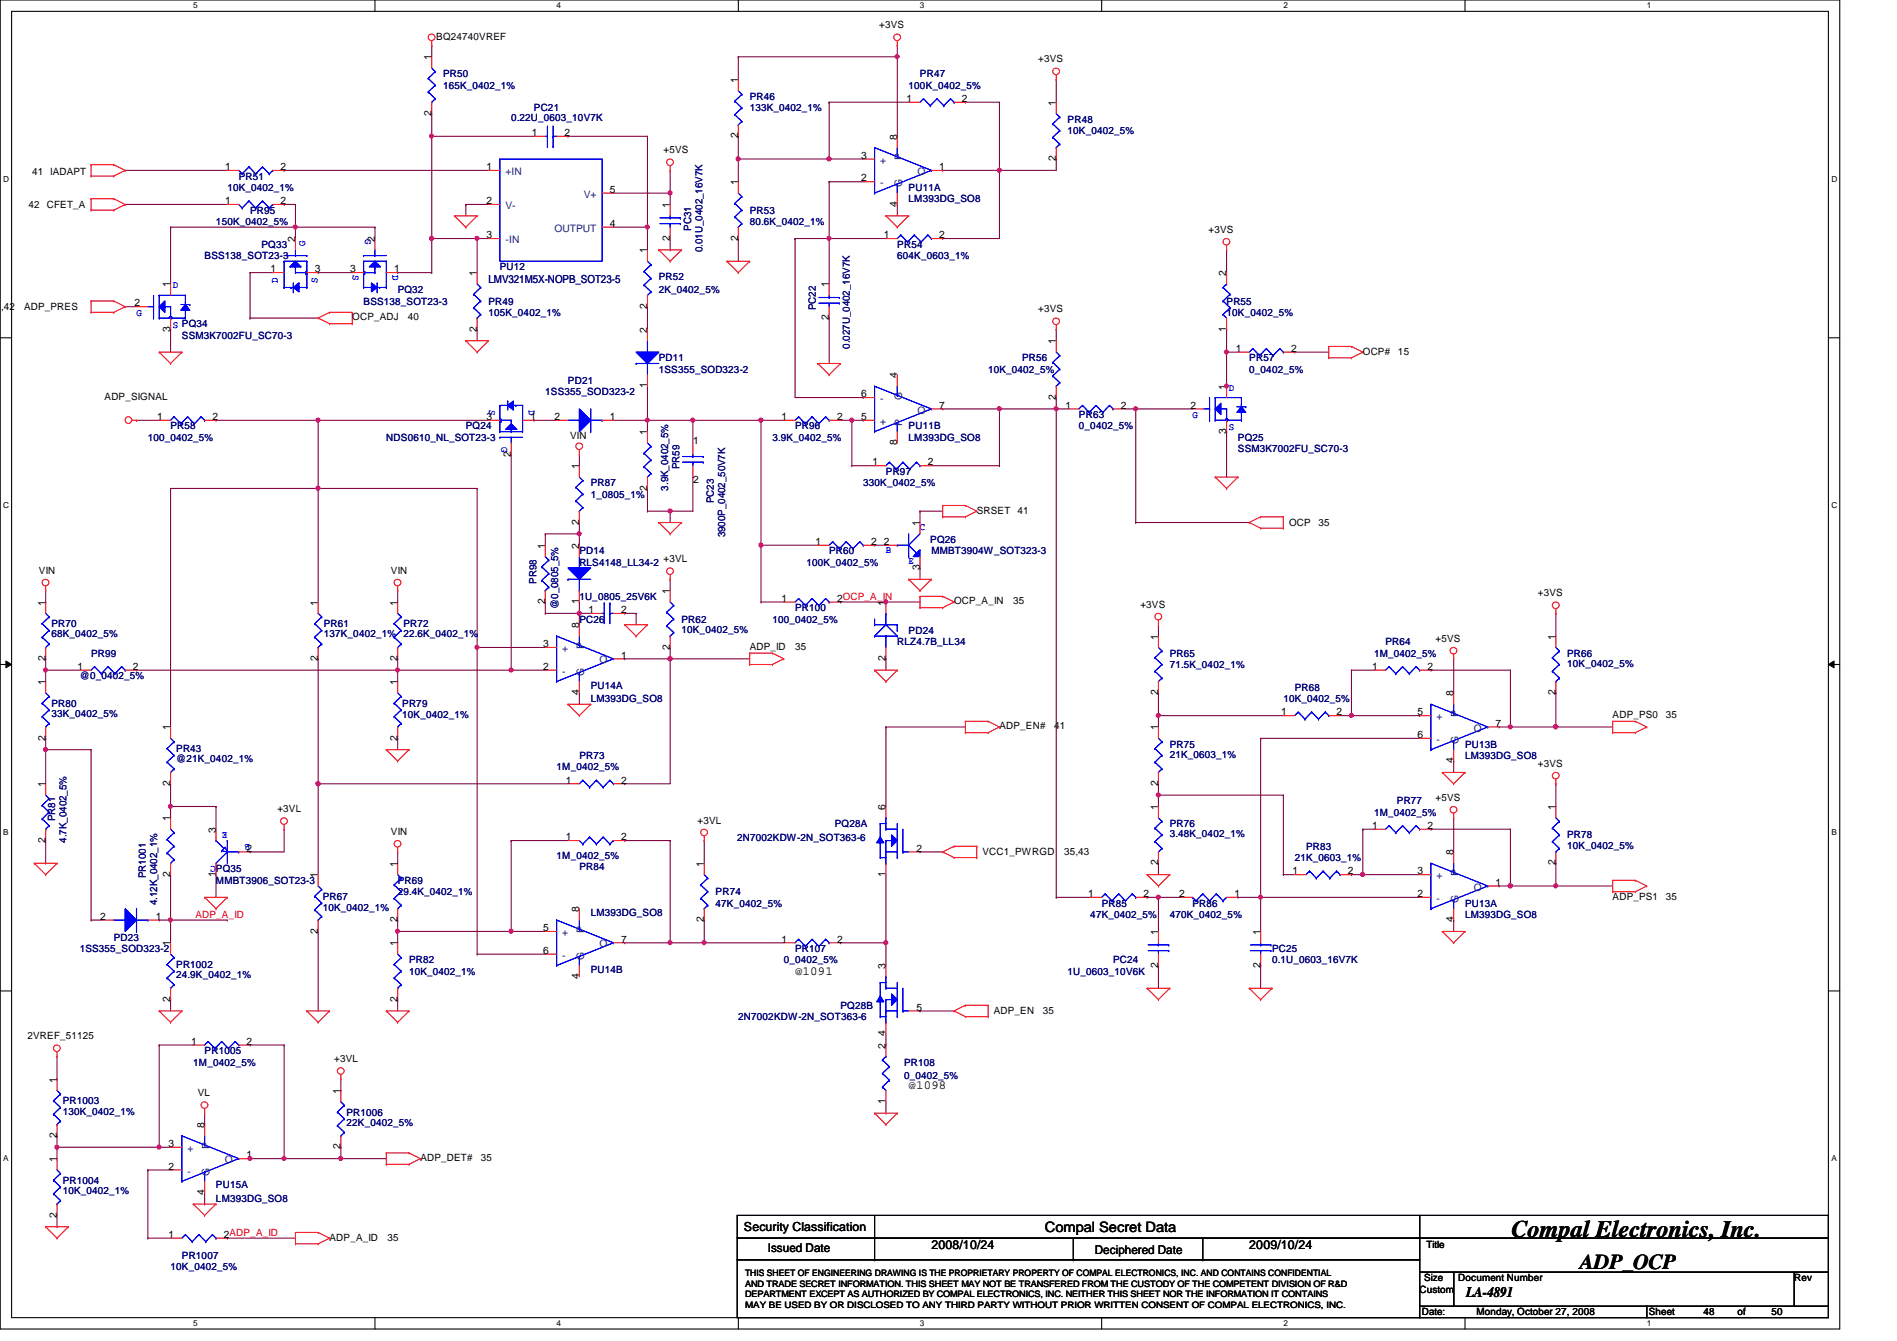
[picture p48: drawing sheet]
<svg xmlns="http://www.w3.org/2000/svg" width="297mm" height="210mm" viewBox="0 0 297 210" stroke-linecap="round" stroke-linejoin="round" font-family="sans-serif">
<defs><g id="words">
<text font-size="3.7" x="236.7" y="193.6">Compal Electronics, Inc.</text>
<text font-size="3.3" x="247.4" y="198.6">ADP_OCP</text>
<text font-size="2.3" x="229.6" y="203">LA-4891</text>
<text font-size="2.2" x="163.6" y="192.8">Compal Secret Data</text>
<g font-size="1.9">
<text x="124.5" y="152.7">@1091</text>
<text x="142.3" y="170.4">@1098</text>
<text x="116.5" y="192.7">Security Classification</text>
<text x="120.2" y="196">Issued Date</text>
<text x="145.8" y="195.6">2008/10/24</text>
<text x="171.4" y="196.2">Deciphered Date</text>
<text x="195.6" y="195.6">2009/10/24</text>
</g>
<text font-size="1.7" fill="#000080" x="76.5" y="44.3">LMV321M5X-NOPB_SOT23-5</text>
<g font-size="1.6">
<text x="137.7" y="4.4">+3VS</text>
<text x="67.6" y="9.4" transform="rotate(-90 67.6 9.4)">1</text>
<text x="68.3" y="6.2">BQ24740VREF</text>
<text x="162.6" y="9.8">+3VS</text>
<text x="115.6" y="13" transform="rotate(-90 115.6 13)">1</text>
<text x="141.9" y="16">1</text>
<text x="150.6" y="16">2</text>
<text x="165.4" y="16.6" transform="rotate(-90 165.4 16.6)">1</text>
<text x="67.6" y="18.1" transform="rotate(-90 67.6 18.1)">2</text>
<text x="83.3" y="21.3">1</text>
<text x="88.4" y="21.3">2</text>
<text x="115.6" y="21.7" transform="rotate(-90 115.6 21.7)">2</text>
<text x="140.5" y="21.9" transform="rotate(-90 140.5 21.9)">8</text>
<text x="5" y="27.4">41 IADAPT</text>
<text x="35.3" y="26.6">1</text>
<text x="43.9" y="26.6">2</text>
<text x="76.2" y="26.6">1</text>
<text x="103.9" y="24">+5VS</text>
<text x="115.6" y="29" transform="rotate(-90 115.6 29)">1</text>
<text x="134.8" y="24.8">3</text>
<text x="134.8" y="28.4">2</text>
<text x="147.1" y="26.6">1</text>
<text x="165.4" y="25.2" transform="rotate(-90 165.4 25.2)">2</text>
<text x="4.5" y="32.6">42 CFET_A</text>
<text x="35.3" y="32">1</text>
<text x="43.9" y="32">2</text>
<text x="76.2" y="32">2</text>
<text x="95.5" y="35.5">4</text>
<text x="95.5" y="30.2">5</text>
<text x="104.9" y="32.6" transform="rotate(-90 104.9 32.6)">1</text>
<text x="140.5" y="32.3" transform="rotate(-90 140.5 32.3)">4</text>
<text x="46.2" y="37.9" transform="rotate(-90 46.2 37.9)">2</text>
<text x="58.7" y="37.9" transform="rotate(-90 58.7 37.9)">2</text>
<text x="76.2" y="37.3">3</text>
<text x="101.3" y="39.7" transform="rotate(-90 101.3 39.7)">1</text>
<text x="104.9" y="37.7" transform="rotate(-90 104.9 37.7)">2</text>
<text x="115.6" y="37.7" transform="rotate(-90 115.6 37.7)">2</text>
<text x="138.4" y="37.3">1</text>
<text x="147.1" y="37.3">2</text>
<text x="189.2" y="36.4">+3VS</text>
<text x="21" y="48">2</text>
<text x="26.7" y="45" transform="rotate(-90 26.7 45)">1</text>
<text x="42.4" y="42.6">1</text>
<text x="49.3" y="42.6">3</text>
<text x="54.8" y="42.6">3</text>
<text x="61.7" y="42.6">1</text>
<text x="74.7" y="43.2" transform="rotate(-90 74.7 43.2)">1</text>
<text x="129.8" y="45" transform="rotate(-90 129.8 45)">1</text>
<text x="192" y="43.2" transform="rotate(-90 192 43.2)">2</text>
<text x="-.7" y="48.6">1,42</text>
<text x="3.8" y="48.6">ADP_PRES</text>
<text x="26.7" y="51.9" transform="rotate(-90 26.7 51.9)">3</text>
<text x="55.2" y="50.2">OCP_ADJ</text>
<text x="63.9" y="50.2">40</text>
<text x="74.7" y="51.9" transform="rotate(-90 74.7 51.9)">2</text>
<text x="101.3" y="52.1" transform="rotate(-90 101.3 52.1)">2</text>
<text x="101.3" y="48.3" transform="rotate(-90 101.3 48.3)">2</text>
<text x="129.8" y="50.1" transform="rotate(-90 129.8 50.1)">2</text>
<text x="162.6" y="48.9">+3VS</text>
<text x="165.4" y="53.9" transform="rotate(-90 165.4 53.9)">1</text>
<text x="192" y="51.9" transform="rotate(-90 192 51.9)">1</text>
<text x="140.5" y="59.2" transform="rotate(-90 140.5 59.2)">4</text>
<text x="193.5" y="55.1">1</text>
<text x="202.2" y="55.1">2</text>
<text x="213.4" y="55.5">OCP#</text>
<text x="218.9" y="55.5">15</text>
<text x="16.4" y="62.6">ADP_SIGNAL</text>
<text x="24.6" y="65.7">1</text>
<text x="33.3" y="65.7">2</text>
<text x="76.2" y="65.7">3</text>
<text x="83.1" y="65.7">1</text>
<text x="86.8" y="65.7">2</text>
<text x="95.5" y="65.7">1</text>
<text x="101.3" y="60.8" transform="rotate(-90 101.3 60.8)">1</text>
<text x="122.4" y="65.7">1</text>
<text x="131.1" y="65.7">2</text>
<text x="134.8" y="65.7">5</text>
<text x="134.8" y="62.2">6</text>
<text x="147.1" y="64">7</text>
<text x="165.4" y="62.6" transform="rotate(-90 165.4 62.6)">2</text>
<text x="166.8" y="64">1</text>
<text x="175.5" y="64">2</text>
<text x="186.4" y="64">2</text>
<text x="192" y="61" transform="rotate(-90 192 61)">1</text>
<text x="80" y="71.5" transform="rotate(-90 80 71.5)">2</text>
<text x="89.3" y="68.7">VIN</text>
<text x="101.3" y="68.1" transform="rotate(-90 101.3 68.1)">1</text>
<text x="108.5" y="69.5">1</text>
<text x="140.5" y="69.7" transform="rotate(-90 140.5 69.7)">8</text>
<text x="192" y="67.9" transform="rotate(-90 192 67.9)">3</text>
<text x="90.7" y="73.4" transform="rotate(-90 90.7 73.4)">1</text>
<text x="101.3" y="76.8" transform="rotate(-90 101.3 76.8)">2</text>
<text x="108.5" y="75.6">2</text>
<text x="136.6" y="72.9">1</text>
<text x="145.3" y="72.9">2</text>
<text x="90.7" y="82.1" transform="rotate(-90 90.7 82.1)">2</text>
<text x="144" y="82.3" transform="rotate(-90 144 82.3)">1</text>
<text x="152.9" y="80.4">SRSET</text>
<text x="159.3" y="80.4">41</text>
<text x="201.8" y="82.3">OCP</text>
<text x="206.5" y="82.3">35</text>
<text x="6.1" y="89.8">VIN</text>
<text x="61.2" y="89.8">VIN</text>
<text x="85.3" y="85.9" transform="rotate(-90 85.3 85.9)">1</text>
<text x="90.7" y="85.9" transform="rotate(-90 90.7 85.9)">2</text>
<text x="103.9" y="88">+3VL</text>
<text x="127.7" y="85.3">1</text>
<text x="136.4" y="85.3">2</text>
<text x="138.4" y="85.3">2</text>
<text x="144" y="89.2" transform="rotate(-90 144 89.2)">3</text>
<text x="7.1" y="94.8" transform="rotate(-90 7.1 94.8)">1</text>
<text x="49.8" y="94.8" transform="rotate(-90 49.8 94.8)">1</text>
<text x="62.2" y="94.8" transform="rotate(-90 62.2 94.8)">1</text>
<text x="85.3" y="94.6" transform="rotate(-90 85.3 94.6)">2</text>
<text x="90.7" y="94.6" transform="rotate(-90 90.7 94.6)">1</text>
<text x="92.2" y="96">1</text>
<text x="97.3" y="96">2</text>
<text x="104.9" y="93" transform="rotate(-90 104.9 93)">1</text>
<text x="122.4" y="94.2">1</text>
<text x="131.1" y="94.2">2OCP_A_IN</text>
<text x="138.7" y="94.8" transform="rotate(-90 138.7 94.8)">1</text>
<text x="149.4" y="94.6">OCP_A_IN</text>
<text x="158.6" y="94.6">35</text>
<text x="178.6" y="95.1">+3VS</text>
<text x="240.8" y="93.3">+3VS</text>
<text x="85" y="101.3">3</text>
<text x="90.7" y="98.3" transform="rotate(-90 90.7 98.3)">8</text>
<text x="104.9" y="101.7" transform="rotate(-90 104.9 101.7)">2</text>
<text x="117.4" y="101.7">ADP_ID</text>
<text x="124.5" y="101.7">35</text>
<text x="181.4" y="100.1" transform="rotate(-90 181.4 100.1)">1</text>
<text x="224.8" y="100.5">+5VS</text>
<text x="243.6" y="100.1" transform="rotate(-90 243.6 100.1)">1</text>
<text x="7.1" y="107.2" transform="rotate(-90 7.1 107.2)">1</text>
<text x="7.1" y="103.5" transform="rotate(-90 7.1 103.5)">2</text>
<text x="12.1" y="104.9">1</text>
<text x="20.8" y="104.9">2</text>
<text x="49.8" y="103.5" transform="rotate(-90 49.8 103.5)">2</text>
<text x="62.2" y="107.2" transform="rotate(-90 62.2 107.2)">1</text>
<text x="62.2" y="103.5" transform="rotate(-90 62.2 103.5)">2</text>
<text x="85" y="104.9">2</text>
<text x="97.3" y="103.1">1</text>
<text x="138.7" y="103.5" transform="rotate(-90 138.7 103.5)">2</text>
<text x="214.8" y="104.9">1</text>
<text x="223.5" y="104.9">2</text>
<text x="90.7" y="108.8" transform="rotate(-90 90.7 108.8)">4</text>
<text x="181.4" y="108.8" transform="rotate(-90 181.4 108.8)">2</text>
<text x="200.6" y="112">1</text>
<text x="209.3" y="112">2</text>
<text x="222" y="112">5</text>
<text x="227.6" y="109" transform="rotate(-90 227.6 109)">8</text>
<text x="234.2" y="113.7">7</text>
<text x="243.6" y="108.8" transform="rotate(-90 243.6 108.8)">2</text>
<text x="252.5" y="112.4">ADP_PS0</text>
<text x="260.9" y="112.4">35</text>
<text x="7.1" y="115.9" transform="rotate(-90 7.1 115.9)">2</text>
<text x="26.7" y="114.3" transform="rotate(-90 26.7 114.3)">1</text>
<text x="62.2" y="115.9" transform="rotate(-90 62.2 115.9)">2</text>
<text x="156.5" y="114.2">ADP_EN#</text>
<text x="165.1" y="114.2">41</text>
<text x="181.4" y="114.3" transform="rotate(-90 181.4 114.3)">1</text>
<text x="222" y="115.5">6</text>
<text x="227.6" y="119.5" transform="rotate(-90 227.6 119.5)">4</text>
<text x="7.1" y="123.2" transform="rotate(-90 7.1 123.2)">1</text>
<text x="26.7" y="123" transform="rotate(-90 26.7 123)">2</text>
<text x="88.6" y="122.6">1</text>
<text x="97.3" y="122.6">2</text>
<text x="181.4" y="123" transform="rotate(-90 181.4 123)">2</text>
<text x="224.8" y="125.3">+5VS</text>
<text x="240.8" y="120">+3VS</text>
<text x="7.1" y="131.9" transform="rotate(-90 7.1 131.9)">2</text>
<text x="26.7" y="128.6" transform="rotate(-90 26.7 128.6)">1</text>
<text x="33.8" y="130.3" transform="rotate(-90 33.8 130.3)">3</text>
<text x="43.4" y="127.1">+3VL</text>
<text x="61.2" y="130.7">VIN</text>
<text x="88.6" y="131.5">1</text>
<text x="97.3" y="131.5">2</text>
<text x="109.2" y="128.9">+3VL</text>
<text x="138.7" y="126.8" transform="rotate(-90 138.7 126.8)">6</text>
<text x="181.4" y="126.8" transform="rotate(-90 181.4 126.8)">1</text>
<text x="214.8" y="129.8">1</text>
<text x="223.5" y="129.8">2</text>
<text x="243.6" y="126.8" transform="rotate(-90 243.6 126.8)">1</text>
<text x="26.7" y="137.2" transform="rotate(-90 26.7 137.2)">2</text>
<text x="33.8" y="137.2" transform="rotate(-90 33.8 137.2)">1</text>
<text x="38.6" y="133.3">2</text>
<text x="49.8" y="137.5" transform="rotate(-90 49.8 137.5)">1</text>
<text x="62.2" y="135.7" transform="rotate(-90 62.2 135.7)">1</text>
<text x="110.2" y="135.7" transform="rotate(-90 110.2 135.7)">1</text>
<text x="138.7" y="137.2" transform="rotate(-90 138.7 137.2)">1</text>
<text x="143.5" y="133.3">2</text>
<text x="153.8" y="133.9">VCC1_PWRGD</text>
<text x="166.6" y="133.9">35,43</text>
<text x="181.4" y="135.5" transform="rotate(-90 181.4 135.5)">2</text>
<text x="202.4" y="136.9">1</text>
<text x="211.1" y="136.9">2</text>
<text x="222" y="136.9">3</text>
<text x="227.6" y="133.9" transform="rotate(-90 227.6 133.9)">8</text>
<text x="243.6" y="135.5" transform="rotate(-90 243.6 135.5)">2</text>
<text x="15.7" y="144">2</text>
<text x="24.4" y="144">1</text>
<text x="90.7" y="142.8" transform="rotate(-90 90.7 142.8)">8</text>
<text x="170.4" y="140.4">1</text>
<text x="179.1" y="140.4">2</text>
<text x="184.6" y="140.4">2</text>
<text x="193.3" y="140.4">1</text>
<text x="222" y="140.4">2</text>
<text x="234.2" y="138.6">1</text>
<text x="252.5" y="140.8">ADP_PS1</text>
<text x="260.9" y="140.8">35</text>
<text x="26.7" y="148.1" transform="rotate(-90 26.7 148.1)">1</text>
<text x="49.8" y="146.1" transform="rotate(-90 49.8 146.1)">2</text>
<text x="62.2" y="148.1" transform="rotate(-90 62.2 148.1)">1</text>
<text x="62.2" y="144.4" transform="rotate(-90 62.2 144.4)">2</text>
<text x="85" y="145.8">5</text>
<text x="85" y="149.3">6</text>
<text x="97.3" y="147.5">7</text>
<text x="110.2" y="144.4" transform="rotate(-90 110.2 144.4)">2</text>
<text x="122.4" y="147.5">1</text>
<text x="131.1" y="147.5">2</text>
<text x="181.4" y="146.3" transform="rotate(-90 181.4 146.3)">1</text>
<text x="197.4" y="146.3" transform="rotate(-90 197.4 146.3)">1</text>
<text x="227.6" y="144.4" transform="rotate(-90 227.6 144.4)">4</text>
<text x="90.7" y="153.2" transform="rotate(-90 90.7 153.2)">4</text>
<text x="138.7" y="151.7" transform="rotate(-90 138.7 151.7)">3</text>
<text x="181.4" y="151.5" transform="rotate(-90 181.4 151.5)">2</text>
<text x="197.4" y="151.5" transform="rotate(-90 197.4 151.5)">2</text>
<text x="26.7" y="156.8" transform="rotate(-90 26.7 156.8)">2</text>
<text x="62.2" y="156.8" transform="rotate(-90 62.2 156.8)">2</text>
<text x="143.5" y="158.2">5</text>
<text x="155.6" y="158.8">ADP_EN</text>
<text x="163.3" y="158.8">35</text>
<text x="4.3" y="162.7">2VREF_51125</text>
<text x="29.9" y="163.5">1</text>
<text x="38.6" y="163.5">2</text>
<text x="52.3" y="166.2">+3VL</text>
<text x="138.7" y="164.1" transform="rotate(-90 138.7 164.1)">2</text>
<text x="138.7" y="162.1" transform="rotate(-90 138.7 162.1)">4</text>
<text x="8.9" y="169.5" transform="rotate(-90 8.9 169.5)">1</text>
<text x="31" y="171.6">VL</text>
<text x="53.3" y="171.2" transform="rotate(-90 53.3 171.2)">1</text>
<text x="138.7" y="172.8" transform="rotate(-90 138.7 172.8)">1</text>
<text x="8.9" y="178.1" transform="rotate(-90 8.9 178.1)">2</text>
<text x="26.4" y="179.5">3</text>
<text x="32" y="176.6" transform="rotate(-90 32 176.6)">8</text>
<text x="53.3" y="179.9" transform="rotate(-90 53.3 179.9)">2</text>
<text x="8.9" y="181.9" transform="rotate(-90 8.9 181.9)">1</text>
<text x="26.4" y="183.1">2</text>
<text x="38.6" y="181.3">1</text>
<text x="65.8" y="181.7">ADP_DET#</text>
<text x="75.3" y="181.7">35</text>
<text x="8.9" y="190.6" transform="rotate(-90 8.9 190.6)">2</text>
<text x="32" y="187" transform="rotate(-90 32 187)">4</text>
<text x="26.4" y="193.8">1</text>
<text x="35" y="193.8">2ADP_A_ID</text>
<text x="51.6" y="194.2">ADP_A_ID</text>
<text x="60.7" y="194.2">35</text>
<text x="223.3" y="195.4">Title</text>
<text x="222.3" y="202.4">Custom</text>
<text x="223" y="200.6">Size</text>
<text x="228.3" y="200.6">Document Number</text>
<text x="281" y="200.6">Rev</text>
<text x="222.6" y="205.9">Date:</text>
<text x="231.2" y="205.9">Monday, October 27, 2008</text>
<text x="258.2" y="205.9">Sheet</text>
<text x="266.7" y="205.9">48</text>
<text x="272.1" y="205.9">of</text>
<text x="277.4" y="205.9">50</text>
</g>
<g font-size="1.6" fill="#000080">
<text x="69.4" y="12.1">PR50</text>
<text x="69.4" y="13.9">165K_0402_1%</text>
<text x="83.6" y="17.4">PC21</text>
<text x="117.4" y="15.7">PR46</text>
<text x="117.4" y="17.4">133K_0402_1%</text>
<text x="142.3" y="13.9">100K_0402_5%</text>
<text x="144.1" y="12.1">PR47</text>
<text x="80" y="18.9">0.22U_0603_10V7K</text>
<text x="167.2" y="19.2">PR48</text>
<text x="167.2" y="21">10K_0402_5%</text>
<text x="35.6" y="29.9">10K_0402_1%</text>
<text x="37.4" y="28.1">PR51</text>
<text x="142.3" y="29.9">PU11A</text>
<text x="33.8" y="35.2">150K_0402_5%</text>
<text x="39.2" y="33.4">PR95</text>
<text x="117.4" y="33.4">PR53</text>
<text x="117.4" y="35.2">80.6K_0402_1%</text>
<text x="142.3" y="31.7">LM393DG_SO8</text>
<text x="32" y="40.6">BSS138_SOT23-3</text>
<text x="40.9" y="38.8">PQ33</text>
<text x="108.2" y="36.1" transform="rotate(-90 108.2 36.1)">PC31</text>
<text x="110" y="39.5" transform="rotate(-90 110 39.5)">0.01U_0402_16V7K</text>
<text x="140.5" y="38.8">PR54</text>
<text x="140.5" y="40.6">604K_0603_1%</text>
<text x="56.9" y="47.7">BSS138_SOT23-3</text>
<text x="62.3" y="45.9">PQ32</text>
<text x="76.5" y="47.7">PR49</text>
<text x="78.3" y="42.3">PU12</text>
<text x="103.2" y="43.8">PR52</text>
<text x="103.2" y="45.9">2K_0402_5%</text>
<text x="192.1" y="47.7">PR55</text>
<text x="28.5" y="53">SSM3K7002FU_SC70-3</text>
<text x="76.5" y="49.4">105K_0402_1%</text>
<text x="127.8" y="48.6" transform="rotate(-90 127.8 48.6)">PC22</text>
<text x="192.1" y="49.4">10K_0402_5%</text>
<text x="103.2" y="56.6">PD11</text>
<text x="103.2" y="58.3">1SS355_SOD323-2</text>
<text x="133.1" y="54.6" transform="rotate(-90 133.1 54.6)">0.027U_0402_16V7K</text>
<text x="154.7" y="58.3">10K_0402_5%</text>
<text x="160.1" y="56.6">PR56</text>
<text x="195.6" y="56.6">PR57</text>
<text x="195.6" y="58.3">0_0402_5%</text>
<text x="85.4" y="61.9">1SS355_SOD323-2</text>
<text x="88.9" y="60.1">PD21</text>
<text x="168.9" y="65.4">PR63</text>
<text x="23.2" y="69">100_0402_5%</text>
<text x="26.7" y="67.2">PR58</text>
<text x="60.5" y="69">NDS0610_NL_SOT23-3</text>
<text x="72.9" y="67.2">PQ24</text>
<text x="120.9" y="69">3.9K_0402_5%</text>
<text x="124.5" y="67.2">PR96</text>
<text x="142.3" y="67.2">PU11B</text>
<text x="142.3" y="69">LM393DG_SO8</text>
<text x="168.9" y="67.2">0_0402_5%</text>
<text x="193.8" y="69">PQ25</text>
<text x="193.8" y="70.8">SSM3K7002FU_SC70-3</text>
<text x="92.5" y="76.1">PR87</text>
<text x="92.5" y="77.9">1_0805_1%</text>
<text x="104.6" y="76.8" transform="rotate(-90 104.6 76.8)">3.9K_0402_5%</text>
<text x="106.4" y="73.4" transform="rotate(-90 106.4 73.4)">PR59</text>
<text x="135.2" y="76.1">330K_0402_5%</text>
<text x="138.7" y="74.3">PR97</text>
<text x="111.8" y="78.8" transform="rotate(-90 111.8 78.8)">PC23</text>
<text x="90.7" y="86.8">PD14</text>
<text x="90.7" y="88.6">RLS4148_LL34-2</text>
<text x="113.5" y="84.1" transform="rotate(-90 113.5 84.1)">3900P_0402_50V7K</text>
<text x="126.3" y="88.6">100K_0402_5%</text>
<text x="129.8" y="86.8">PR60</text>
<text x="145.7" y="85">PQ26</text>
<text x="145.8" y="86.8">MMBT3904W_SOT323-3</text>
<text x="84" y="91.4" transform="rotate(-90 84 91.4)">PR98</text>
<text x="87.4" y="95.3" transform="rotate(-90 87.4 95.3)">@0_0805_5%</text>
<text x="90.7" y="93.9">1U_0805_25V6K</text>
<text x="124.5" y="95.7">PR100</text>
<text x="8" y="98.2">PR70</text>
<text x="8" y="99.8">68K_0402_5%</text>
<text x="50.7" y="98.2">PR61</text>
<text x="50.7" y="99.8">137K_0402_1%</text>
<text x="63.2" y="98.2">PR72</text>
<text x="63.2" y="99.8">22.6K_0402_1%</text>
<text x="90.7" y="97.5">PC26</text>
<text x="106.7" y="97.5">PR62</text>
<text x="106.7" y="99.1">10K_0402_5%</text>
<text x="120.9" y="97.5">100_0402_5%</text>
<text x="140.5" y="101">RLZ4.7B_LL34</text>
<text x="142.3" y="99.2">PD24</text>
<text x="217" y="101">PR64</text>
<text x="12.5" y="106.3">@0_0402_5%</text>
<text x="14.3" y="102.8">PR99</text>
<text x="92.5" y="107.8">PU14A</text>
<text x="183.2" y="102.8">PR65</text>
<text x="183.2" y="104.6">71.5K_0402_1%</text>
<text x="215.2" y="102.8">1M_0402_5%</text>
<text x="245.4" y="102.8">PR66</text>
<text x="245.4" y="104.4">10K_0402_5%</text>
<text x="8" y="110.6">PR80</text>
<text x="8" y="112.2">33K_0402_5%</text>
<text x="63" y="110.6">PR79</text>
<text x="63" y="112.4">10K_0402_1%</text>
<text x="92.5" y="109.9">LM393DG_SO8</text>
<text x="201" y="109.9">10K_0402_5%</text>
<text x="202.7" y="108.1">PR68</text>
<text x="27.6" y="117.7">PR43</text>
<text x="27.6" y="119.3">@21K_0402_1%</text>
<text x="90.7" y="118.8">PR73</text>
<text x="183.2" y="117">PR75</text>
<text x="183.2" y="118.6">21K_0603_1%</text>
<text x="229.4" y="117">PU13B</text>
<text x="229.4" y="118.8">LM393DG_SO8</text>
<text x="87.2" y="120.6">1M_0402_5%</text>
<text x="218.7" y="125.9">PR77</text>
<text x="8.6" y="128.6" transform="rotate(-90 8.6 128.6)">PR81</text>
<text x="10.4" y="131.9" transform="rotate(-90 10.4 131.9)">4.7K_0402_5%</text>
<text x="115.4" y="131.6">2N7002KDW-2N_SOT363-6</text>
<text x="130.7" y="129.5">PQ28A</text>
<text x="183.2" y="129.5">PR76</text>
<text x="183.2" y="131.1">3.48K_0402_1%</text>
<text x="215.2" y="127.7">1M_0402_5%</text>
<text x="245.4" y="131.2">PR78</text>
<text x="22.9" y="137.5" transform="rotate(-90 22.9 137.5)">PR1001</text>
<text x="33.8" y="136.6">PQ35</text>
<text x="87.2" y="134.5">1M_0402_5%</text>
<text x="90.7" y="136.2">PR84</text>
<text x="202.7" y="134.8">21K_0603_1%</text>
<text x="204.5" y="133">PR83</text>
<text x="245.4" y="132.8">10K_0402_5%</text>
<text x="24.6" y="141.7" transform="rotate(-90 24.6 141.7)">4.12K_0402_1%</text>
<text x="33.8" y="138.3">MMBT3906_SOT23-3</text>
<text x="50.5" y="140.8">PR67</text>
<text x="50.5" y="142.6">10K_0402_1%</text>
<text x="62.3" y="138.3">PR69</text>
<text x="62.3" y="140.1">29.4K_0402_1%</text>
<text x="92.5" y="143.3">LM393DG_SO8</text>
<text x="112.1" y="140.1">PR74</text>
<text x="112.1" y="141.9">47K_0402_5%</text>
<text x="170.7" y="143.7">47K_0402_5%</text>
<text x="172.5" y="141.9">PR85</text>
<text x="183.2" y="143.7">470K_0402_5%</text>
<text x="186.7" y="141.9">PR86</text>
<text x="229.4" y="141.9">PU13A</text>
<text x="229.4" y="143.7">LM393DG_SO8</text>
<text x="12.5" y="149">1SS355_SOD323-2</text>
<text x="17.8" y="147.2">PD23</text>
<text x="124.5" y="149">PR107</text>
<text x="199.2" y="149">PC25</text>
<text x="27.6" y="151.5">PR1002</text>
<text x="27.6" y="153.1">24.9K_0402_1%</text>
<text x="64" y="150.8">PR82</text>
<text x="64" y="152.6">10K_0402_1%</text>
<text x="92.5" y="152.2">PU14B</text>
<text x="122.7" y="150.8">0_0402_5%</text>
<text x="167.2" y="152.6">1U_0603_10V6K</text>
<text x="174.3" y="150.8">PC24</text>
<text x="199.2" y="150.8">0.1U_0603_16V7K</text>
<text x="115.6" y="159.7">2N7002KDW-2N_SOT363-6</text>
<text x="131.6" y="157.9">PQ28B</text>
<text x="30.3" y="166.8">1M_0402_5%</text>
<text x="32" y="165">PR1005</text>
<text x="141.6" y="166.8">PR108</text>
<text x="9.8" y="172.8">PR1003</text>
<text x="141.6" y="168.9">0_0402_5%</text>
<text x="9.8" y="174.5">130K_0402_1%</text>
<text x="54.3" y="174.6">PR1006</text>
<text x="54.3" y="176.2">22K_0402_5%</text>
<text x="9.8" y="185.3">PR1004</text>
<text x="9.8" y="186.9">10K_0402_1%</text>
<text x="33.8" y="186">PU15A</text>
<text x="33.8" y="188.1">LM393DG_SO8</text>
<text x="28.5" y="197">PR1007</text>
<text x="26.7" y="198.8">10K_0402_5%</text>
</g>
<g font-size="1.6" fill="#004080">
<text x="79.2" y="27.4">+IN</text>
<text x="137.8" y="25.6">+</text>
<text x="137.8" y="29.2">-</text>
<text x="141.3" y="29.3" transform="rotate(-90 141.3 29.3)">G</text>
<text x="141.3" y="25.1" transform="rotate(-90 141.3 25.1)">P</text>
<text x="143.7" y="27.4">O</text>
<text x="79.2" y="32.7">V-</text>
<text x="91.4" y="30.9">V+</text>
<text x="79.2" y="38.1">-IN</text>
<text x="86.8" y="36.3">OUTPUT</text>
<text x="137.8" y="62.9">-</text>
<text x="141.3" y="62.6" transform="rotate(-90 141.3 62.6)">G</text>
<text x="143.7" y="64.7">O</text>
<text x="137.8" y="66.5">+</text>
<text x="141.3" y="66.7" transform="rotate(-90 141.3 66.7)">P</text>
<text x="91.5" y="101.6" transform="rotate(-90 91.5 101.6)">P</text>
<text x="88" y="102.1">+</text>
<text x="88" y="105.6">-</text>
<text x="91.5" y="105.8" transform="rotate(-90 91.5 105.8)">G</text>
<text x="93.9" y="103.8">O</text>
<text x="225" y="112.7">+</text>
<text x="228.4" y="112.2" transform="rotate(-90 228.4 112.2)">P</text>
<text x="225" y="116.3">-</text>
<text x="228.4" y="116.5" transform="rotate(-90 228.4 116.5)">G</text>
<text x="230.8" y="114.5">O</text>
<text x="225" y="137.6">+</text>
<text x="228.4" y="137.1" transform="rotate(-90 228.4 137.1)">P</text>
<text x="225" y="141.2">-</text>
<text x="228.4" y="141.4" transform="rotate(-90 228.4 141.4)">G</text>
<text x="230.8" y="139.4">O</text>
<text x="88" y="146.5">+</text>
<text x="91.5" y="146" transform="rotate(-90 91.5 146)">P</text>
<text x="93.9" y="148.3">O</text>
<text x="88" y="150.1">-</text>
<text x="91.5" y="150.2" transform="rotate(-90 91.5 150.2)">G</text>
<text x="32.8" y="179.8" transform="rotate(-90 32.8 179.8)">P</text>
<text x="29.4" y="180.3">+</text>
<text x="29.4" y="183.9">-</text>
<text x="32.8" y="184" transform="rotate(-90 32.8 184)">G</text>
<text x="35.2" y="182.1">O</text>
</g>
<g font-size="1.6" fill="#00f">
<text x="47.8" y="38.6" transform="rotate(-90 47.8 38.6)">G</text>
<text x="57.2" y="37.3" transform="rotate(90 57.2 37.3)">G</text>
<text x="27" y="45.1">D</text>
<text x="43.5" y="44.3" transform="rotate(-90 43.5 44.3)">D</text>
<text x="49.7" y="44.3" transform="rotate(-90 49.7 44.3)">S</text>
<text x="55.2" y="43" transform="rotate(90 55.2 43)">S</text>
<text x="61.5" y="43" transform="rotate(90 61.5 43)">D</text>
<text x="21.4" y="49.4">G</text>
<text x="27" y="51.4">S PQ34</text>
<text x="76.6" y="64.2" transform="rotate(90 76.6 64.2)">S</text>
<text x="82.8" y="64.2" transform="rotate(90 82.8 64.2)">D</text>
<text x="186.7" y="65.4">G</text>
<text x="192.4" y="61.1">D</text>
<text x="78.5" y="69.9" transform="rotate(90 78.5 69.9)">G</text>
<text x="192.4" y="67.4">S</text>
<text x="144.1" y="83">C</text>
<text x="138.7" y="86.6">B</text>
<text x="142.3" y="88.3">E</text>
<text x="35.6" y="130.3" transform="rotate(180 35.6 130.3)">E</text>
<text x="33.8" y="135.6" transform="rotate(180 33.8 135.6)">C</text>
<text x="39.2" y="132" transform="rotate(180 39.2 132)">B</text>
</g>
<text font-size="1.6" fill="#f00" x="30.6" y="143.7">ADP_A_ID</text>
<g font-size="1.4">
<text x="116.7" y="199.7">THIS SHEET OF ENGINEERING DRAWING IS THE PROPRIETARY PROPERTY OF COMPAL ELECTRONICS, INC. AND CONTAINS CONFIDENTIAL</text>
<text x="116.7" y="201.4">AND TRADE SECRET INFORMATION. THIS SHEET MAY NOT BE TRANSFERED FROM THE CUSTODY OF THE COMPETENT DIVISION OF R&amp;D</text>
<text x="116.7" y="203">DEPARTMENT EXCEPT AS AUTHORIZED BY COMPAL ELECTRONICS, INC. NEITHER THIS SHEET NOR THE INFORMATION IT CONTAINS</text>
<text x="116.7" y="204.7">MAY BE USED BY OR DISCLOSED TO ANY THIRD PARTY WITHOUT PRIOR WRITTEN CONSENT OF COMPAL ELECTRONICS, INC.</text>
</g>
<g font-size="1.3">
<text x="30.3" y="1.3">5</text>
<text x="87.2" y="1.3">4</text>
<text x="144.1" y="1.3">3</text>
<text x="201" y="1.3">2</text>
<text x="257.8" y="1.3">1</text>
<text x=".5" y="28.4">D</text>
<text x="286.8" y="28.4">D</text>
<text x=".5" y="79.5">C</text>
<text x="286.8" y="79.5">C</text>
<text x=".5" y="130.7">B</text>
<text x="286.8" y="130.7">B</text>
<text x=".5" y="181.8">A</text>
<text x="286.8" y="181.8">A</text>
<text x="30.3" y="207.6">5</text>
<text x="87.2" y="207.6">4</text>
<text x="144.1" y="207.6">3</text>
<text x="201" y="207.6">2</text>
<text x="257.8" y="207.6">1</text>
</g>
</g></defs>
<path d="M0 0h288.1v208h-288.1zM1.8 1.8h284.5v204.4h-284.5z" fill="none" stroke="#000" stroke-width=".17"/>
<g fill="#fff">
<path d="M30.3 .2h.6v1.4h-.6z"/>
<path d="M30.3 206.4h.6v1.4h-.6z"/>
</g>
<path d="M58.7 0v1.8M58.7 206.2v1.8" fill="none" stroke="#000" stroke-width=".17"/>
<g fill="#fff">
<path d="M87.2 .2h.6v1.4h-.6z"/>
<path d="M87.2 206.4h.6v1.4h-.6z"/>
</g>
<path d="M115.6 0v1.8M115.6 206.2v1.8" fill="none" stroke="#000" stroke-width=".17"/>
<g fill="#fff">
<path d="M144.1 .2h.6v1.4h-.6z"/>
<path d="M144.1 206.4h.6v1.4h-.6z"/>
</g>
<path d="M172.5 0v1.8M172.5 206.2v1.8" fill="none" stroke="#000" stroke-width=".17"/>
<g fill="#fff">
<path d="M201 .2h.6v1.4h-.6z"/>
<path d="M201 206.4h.6v1.4h-.6z"/>
</g>
<path d="M229.4 0v1.8M229.4 206.2v1.8" fill="none" stroke="#000" stroke-width=".17"/>
<g fill="#fff">
<path d="M257.8 .2h.7v1.4h-.7z"/>
<path d="M257.8 206.4h.7v1.4h-.7z"/>
<path d="M.5 27.3h.9v1.4h-.9z"/>
<path d="M286.8 27.3h.9v1.4h-.9z"/>
<path d="M.5 78.4h.9v1.4h-.9z"/>
<path d="M286.8 78.4h.9v1.4h-.9z"/>
</g>
<path d="M0 52.9h1.8M286.3 52.9h1.8" fill="none" stroke="#000" stroke-width=".17"/>
<g fill="#fff">
<path d="M.5 129.5h.8v1.4h-.8z"/>
<path d="M286.8 129.5h.8v1.4h-.8z"/>
</g>
<path d="M0 104h1.8M286.3 104h1.8" fill="none" stroke="#000" stroke-width=".17"/>
<path d="M.9 103.5l.9 .5-.9 .5zM286.3 104l.9-.5v1z" fill="#000"/>
<path d="M.9 103.5l.9 .5-.9 .5zM286.3 104l.9-.5v1z" fill="none" stroke="#000" stroke-width=".16"/>
<g fill="#fff">
<path d="M.5 180.6h.8v1.4h-.8z"/>
<path d="M286.8 180.6h.8v1.4h-.8z"/>
</g>
<path d="M0 155.1h1.8M286.3 155.1h1.8" fill="none" stroke="#000" stroke-width=".17"/>
<path d="M104.9 101.3h.1M104.9 101.3v1.8M97.8 131.6h.1M97.8 131.6h7.1" fill="none" stroke="#800040" stroke-width=".17"/>
<circle cx="104.9" cy="103.1" r=".32" fill="#f0f"/>
<circle cx="104.9" cy="103.1" r=".32" fill="none" stroke="#f0f" stroke-width=".17"/>
<g fill="none" stroke="#800040" stroke-width=".17">
<path d="M67.6 21.3h.1M67.6 21.3h16M88.9 21.3h.1M88.9 21.3h12.5M101.4 65.8h.1M101.4 65.8v1.8M108.5 65.8h.1M108.5 65.8v3.5M104.9 80h.1M104.9 80v1.8M104.9 80h3.6M104.9 103.1h.1"/>
<path d="M104.9 103.1h12.5M49.8 145.8h.1M49.8 145.8v12.4"/>
</g>
<circle cx="104.9" cy="80" r=".32" fill="#f0f"/>
<circle cx="104.9" cy="80" r=".32" fill="none" stroke="#f0f" stroke-width=".17"/>
<path d="M108.5 74.7h.1M108.5 74.7v5.3M181.4 140.5h.1M181.4 140.5h3.6" fill="none" stroke="#800040" stroke-width=".17"/>
<circle cx="181.4" cy="140.4" r=".32" fill="#f0f"/>
<circle cx="181.4" cy="140.4" r=".32" fill="none" stroke="#f0f" stroke-width=".17"/>
<g fill="none" stroke="#800040" stroke-width=".17">
<path d="M101.4 48h.1M101.4 48v3.6M101.4 60.5h.1M101.4 65.8h.1M101.4 60.5v5.3M101.4 65.8h7.1M165.4 140.5h.1M165.4 140.5h5.3M179.6 140.5h.1M179.6 140.5h1.8M181.4 140.5h.1M181.4 151.1h.1"/>
<path d="M181.4 140.5v5.3M181.4 151.1v3.6M197.4 151.1h.1M197.4 151.1v3.6"/>
</g>
<circle cx="101.4" cy="65.8" r=".32" fill="#f0f"/>
<circle cx="101.4" cy="65.8" r=".32" fill="none" stroke="#f0f" stroke-width=".17"/>
<path d="M21.4 65.8h.1M21.4 65.8h3.5M33.8 65.8h.1M33.8 65.8h16M101.4 76.5h.1M101.4 76.5v3.5M101.4 80h.1M101.4 80h3.5M104.9 147.6h.1M110.3 144h.1M110.3 144v3.6h-5.4" fill="none" stroke="#800040" stroke-width=".17"/>
<circle cx="110.2" cy="147.5" r=".32" fill="#f0f"/>
<circle cx="110.2" cy="147.5" r=".32" fill="none" stroke="#f0f" stroke-width=".17"/>
<circle cx="104.9" cy="147.5" r=".32" fill="#f0f"/>
<circle cx="104.9" cy="147.5" r=".32" fill="none" stroke="#f0f" stroke-width=".17"/>
<path d="M80 104.9h.1M80 104.9h5.4M49.8 122.7h.1M49.8 122.7v14.2M80 131.6h.1M80 131.6v14.2M80 131.6h8.9M104.9 131.6h.1M104.9 131.6v16M110.3 131.6h.1M110.3 131.6v3.5" fill="none" stroke="#800040" stroke-width=".17"/>
<circle cx="49.8" cy="122.7" r=".32" fill="#f0f"/>
<circle cx="49.8" cy="122.7" r=".32" fill="none" stroke="#f0f" stroke-width=".17"/>
<path d="M104.9 103.1h.1M104.9 103.1v19.6h-7.1M49.8 122.7h.1M49.8 122.7h39.1M97.8 122.7h.1" fill="none" stroke="#800040" stroke-width=".17"/>
<circle cx="104.9" cy="103.1" r=".32" fill="#f0f"/>
<circle cx="104.9" cy="103.1" r=".32" fill="none" stroke="#f0f" stroke-width=".17"/>
<g fill="none" stroke="#800040" stroke-width=".17">
<path d="M165.4 51.6h.1M165.4 51.6v1.7M49.8 65.8h.1M49.8 65.8h26.7M108.5 65.8h10.7M119.2 65.8h.1M124.5 62.2h10.7M135.2 62.2h.1M177.8 64h.1M177.8 64h8.9M119.2 85.3h.1M119.2 85.3h8.9"/>
<path d="M97.8 103.1h.1M97.8 103.1h7.1"/>
</g>
<circle cx="108.5" cy="65.8" r=".32" fill="#f0f"/>
<circle cx="108.5" cy="65.8" r=".32" fill="none" stroke="#f0f" stroke-width=".17"/>
<circle cx="119.1" cy="65.8" r=".32" fill="#f0f"/>
<circle cx="119.1" cy="65.8" r=".32" fill="none" stroke="#f0f" stroke-width=".17"/>
<g fill="none" stroke="#800040" stroke-width=".17">
<path d="M115.6 8.9h.1M115.6 8.9h24.9M140.5 8.9h.1M140.5 8.9v12.4M151.2 16h.1M151.2 16h5.3M156.5 26.7h.1M165.4 24.9h.1M165.4 24.9v1.8h-8.9M129.8 49.8h.1M129.8 49.8v7.1M165.4 62.2h.1"/>
<path d="M165.4 62.2v1.8M136.9 85.3h.1M136.9 85.3h1.8M144.1 88.9h.1M144.1 88.9v1.8"/>
</g>
<circle cx="140.5" cy="8.9" r=".32" fill="#f0f"/>
<circle cx="140.5" cy="8.9" r=".32" fill="none" stroke="#f0f" stroke-width=".17"/>
<path d="M156.5 26.7h.1M156.5 26.7v10.6" fill="none" stroke="#800040" stroke-width=".17"/>
<circle cx="156.5" cy="26.6" r=".32" fill="#f0f"/>
<circle cx="156.5" cy="26.6" r=".32" fill="none" stroke="#f0f" stroke-width=".17"/>
<path d="M115.6 24.9h.1M115.6 24.9h14.2M129.8 37.3h.1M129.8 37.3h8.9M147.6 37.3h.1M147.6 37.3h8.9" fill="none" stroke="#800040" stroke-width=".17"/>
<circle cx="129.8" cy="24.9" r=".32" fill="#f0f"/>
<circle cx="129.8" cy="24.9" r=".32" fill="none" stroke="#f0f" stroke-width=".17"/>
<circle cx="115.6" cy="24.9" r=".32" fill="#f0f"/>
<circle cx="115.6" cy="24.9" r=".32" fill="none" stroke="#f0f" stroke-width=".17"/>
<g fill="none" stroke="#800040" stroke-width=".17">
<path d="M115.6 8.9h.1M115.6 8.9v3.5M129.8 16h.1M129.8 16h12.5M140.5 7.1h.1M140.5 7.1v1.8M156.5 16h.1M156.5 16v10.7M165.4 12.4h.1M165.4 12.4v3.6M115.6 21.3h.1M115.6 24.9h.1"/>
<path d="M115.6 21.3v7.1M129.8 28.4h.1M129.8 37.3h.1M129.8 28.4h5.4M129.8 37.3v7.1"/>
</g>
<circle cx="129.8" cy="37.3" r=".32" fill="#f0f"/>
<circle cx="129.8" cy="37.3" r=".32" fill="none" stroke="#f0f" stroke-width=".17"/>
<g fill="none" stroke="#800040" stroke-width=".17">
<path d="M129.8 16h.1M129.8 16v8.9M115.6 37.3h.1M115.6 37.3v3.6M129.8 24.9h.1M129.8 28.4h.1M129.8 24.9h5.4M129.8 28.4v8.9M147.6 26.7h.1M147.6 26.7h8.9M192.1 55.1h.1M192.1 55.1v5.4"/>
<path d="M144.1 80h.1M144.1 80v1.8"/>
</g>
<circle cx="192" cy="60.4" r=".32" fill="#f0f"/>
<circle cx="192" cy="60.4" r=".32" fill="none" stroke="#f0f" stroke-width=".17"/>
<circle cx="192" cy="55.1" r=".32" fill="#f0f"/>
<circle cx="192" cy="55.1" r=".32" fill="none" stroke="#f0f" stroke-width=".17"/>
<g fill="none" stroke="#800040" stroke-width=".17">
<path d="M124.5 37.3h.1M124.5 37.3h5.3M124.5 37.3v24.9M140.5 32h.1M140.5 32v1.8M192.1 39.1h.1M192.1 39.1v3.6M202.7 55.1h.1M202.7 55.1h5.4M165.4 64h.1M165.4 64v76.5M192.1 67.6h.1"/>
<path d="M192.1 67.6v7.1M144.1 80h.1M144.1 80h3.5"/>
</g>
<circle cx="165.4" cy="64" r=".32" fill="#f0f"/>
<circle cx="165.4" cy="64" r=".32" fill="none" stroke="#f0f" stroke-width=".17"/>
<path d="M211.6 104.9h.1M211.6 104.9h3.6M211.6 104.9v7.1" fill="none" stroke="#800040" stroke-width=".17"/>
<circle cx="211.6" cy="112" r=".32" fill="#f0f"/>
<circle cx="211.6" cy="112" r=".32" fill="none" stroke="#f0f" stroke-width=".17"/>
<path d="M209.8 112h1.8M211.6 112h.1M236.5 104.9h.1M236.5 113.8h.1M236.5 104.9v8.9M236.5 113.8h7.1" fill="none" stroke="#800040" stroke-width=".17"/>
<circle cx="243.6" cy="113.8" r=".32" fill="#f0f"/>
<circle cx="243.6" cy="113.8" r=".32" fill="none" stroke="#f0f" stroke-width=".17"/>
<circle cx="236.5" cy="113.8" r=".32" fill="#f0f"/>
<circle cx="236.5" cy="113.8" r=".32" fill="none" stroke="#f0f" stroke-width=".17"/>
<path d="M213.4 129.8h.1M213.4 129.8h1.8M213.4 129.8v7.1" fill="none" stroke="#800040" stroke-width=".17"/>
<circle cx="213.4" cy="136.9" r=".32" fill="#f0f"/>
<circle cx="213.4" cy="136.9" r=".32" fill="none" stroke="#f0f" stroke-width=".17"/>
<path d="M213.4 136.9h.1M213.4 136.9h8.9M224.1 129.8h.1M224.1 129.8h12.4M236.5 129.8h.1M236.5 129.8v8.9" fill="none" stroke="#800040" stroke-width=".17"/>
<circle cx="236.5" cy="138.7" r=".32" fill="#f0f"/>
<circle cx="236.5" cy="138.7" r=".32" fill="none" stroke="#f0f" stroke-width=".17"/>
<g fill="none" stroke="#800040" stroke-width=".17">
<path d="M181.4 97.8h.1M181.4 97.8v1.8M181.4 108.5h.1M181.4 108.5v3.5M224.1 104.9h.1M224.1 104.9h12.4M227.6 103.1h.1M227.6 119.1h.1M227.6 103.1v5.4M227.6 119.1v1.8M211.6 136.9h.1M211.6 136.9h1.8"/>
<path d="M227.6 128h.1M227.6 128v5.3M234.7 138.7h.1M234.7 138.7h1.8M243.6 135.1h.1M243.6 138.7h.1M243.6 138.7h8.9M243.6 135.1v3.6M197.4 140.5h.1M197.4 140.5h24.9M227.6 144h.1M227.6 144v1.8"/>
</g>
<circle cx="243.6" cy="138.7" r=".32" fill="#f0f"/>
<circle cx="243.6" cy="138.7" r=".32" fill="none" stroke="#f0f" stroke-width=".17"/>
<path d="M243.6 108.5h.1M243.6 108.5v5.3" fill="none" stroke="#800040" stroke-width=".17"/>
<circle cx="243.6" cy="113.8" r=".32" fill="#f0f"/>
<circle cx="243.6" cy="113.8" r=".32" fill="none" stroke="#f0f" stroke-width=".17"/>
<path d="M197.4 115.6h.1M197.4 115.6v24.9M243.6 113.8h.1M243.6 113.8h8.9M243.6 122.7h.1M243.6 122.7v3.5" fill="none" stroke="#800040" stroke-width=".17"/>
<circle cx="197.4" cy="140.4" r=".32" fill="#f0f"/>
<circle cx="197.4" cy="140.4" r=".32" fill="none" stroke="#f0f" stroke-width=".17"/>
<path d="M236.5 138.7h.1M236.5 138.7h7.1" fill="none" stroke="#800040" stroke-width=".17"/>
<circle cx="236.5" cy="138.7" r=".32" fill="#f0f"/>
<circle cx="236.5" cy="138.7" r=".32" fill="none" stroke="#f0f" stroke-width=".17"/>
<path d="M243.6 96h.1M243.6 96v3.6M181.4 112h.1M181.4 112h19.6M197.4 115.6h.1M197.4 115.6h24.9M234.7 113.8h.1M234.7 113.8h1.8M181.4 135.1h.1M181.4 135.1v1.8" fill="none" stroke="#800040" stroke-width=".17"/>
<circle cx="181.4" cy="112" r=".32" fill="#f0f"/>
<circle cx="181.4" cy="112" r=".32" fill="none" stroke="#f0f" stroke-width=".17"/>
<path d="M181.4 124.5h.1M181.4 124.5h19.6" fill="none" stroke="#800040" stroke-width=".17"/>
<circle cx="181.4" cy="124.4" r=".32" fill="#f0f"/>
<circle cx="181.4" cy="124.4" r=".32" fill="none" stroke="#f0f" stroke-width=".17"/>
<path d="M156.5 64h.1M156.5 64h8.9M104.9 90.7h.1M104.9 90.7v1.8M181.4 112h.1M181.4 112v1.8M181.4 124.5h.1M181.4 122.7h.1M181.4 122.7v3.5M201 124.5h.1M201 124.5v12.4" fill="none" stroke="#800040" stroke-width=".17"/>
<circle cx="156.5" cy="64" r=".32" fill="#f0f"/>
<circle cx="156.5" cy="64" r=".32" fill="none" stroke="#f0f" stroke-width=".17"/>
<path d="M177.8 64h.1M177.8 64v17.8M201 136.9h.1M201 136.9h1.7M193.8 140.5h.1M193.8 140.5h3.6M197.4 140.5h.1M197.4 140.5v5.3" fill="none" stroke="#800040" stroke-width=".17"/>
<circle cx="177.8" cy="64" r=".32" fill="#f0f"/>
<circle cx="177.8" cy="64" r=".32" fill="none" stroke="#f0f" stroke-width=".17"/>
<path d="M72.9 32h.1M72.9 32v1.8M72.9 32h3.6M101.4 35.6h.1M101.4 35.6v3.5M177.8 81.8h.1M177.8 81.8h17.8" fill="none" stroke="#800040" stroke-width=".17"/>
<circle cx="101.4" cy="35.5" r=".32" fill="#f0f"/>
<circle cx="101.4" cy="35.5" r=".32" fill="none" stroke="#f0f" stroke-width=".17"/>
<path d="M67.6 21.3h.1M67.6 21.3v16" fill="none" stroke="#800040" stroke-width=".17"/>
<circle cx="67.6" cy="37.3" r=".32" fill="#f0f"/>
<circle cx="67.6" cy="37.3" r=".32" fill="none" stroke="#f0f" stroke-width=".17"/>
<circle cx="67.6" cy="21.3" r=".32" fill="#f0f"/>
<circle cx="67.6" cy="21.3" r=".32" fill="none" stroke="#f0f" stroke-width=".17"/>
<path d="M74.7 37.3h.1M74.7 37.3h1.8" fill="none" stroke="#800040" stroke-width=".17"/>
<circle cx="74.7" cy="37.3" r=".32" fill="#f0f"/>
<circle cx="74.7" cy="37.3" r=".32" fill="none" stroke="#f0f" stroke-width=".17"/>
<g fill="none" stroke="#800040" stroke-width=".17">
<path d="M67.6 17.8h.1M67.6 7.1h.1M67.6 7.1v1.8M67.6 17.8v3.5M46.3 35.6h.1M46.3 35.6h12.4M58.7 35.6h.1M58.7 35.6v1.7M67.6 37.3v5.4M74.7 37.3h.1M74.7 37.3v5.4M19.6 48h.1"/>
<path d="M19.6 48h1.8M26.7 51.6h.1M26.7 51.6v3.5M67.6 42.7h.1"/>
</g>
<circle cx="46.2" cy="35.5" r=".32" fill="#f0f"/>
<circle cx="46.2" cy="35.5" r=".32" fill="none" stroke="#f0f" stroke-width=".17"/>
<g fill="none" stroke="#800040" stroke-width=".17">
<path d="M19.6 32h.1M19.6 26.7h.1M19.6 32h16M19.6 26.7h16M26.7 35.6h.1M26.7 35.6v8.8M26.7 35.6h19.6M44.5 32h.1M44.5 26.7h.1M44.5 32h1.8M44.5 26.7h32M46.3 35.6h.1"/>
<path d="M46.3 32h.1M46.3 32v5.3M96.1 35.6h5.3M96.1 30.2h8.8M101.4 35.6h.1M101.4 21.3h.1M101.4 21.3v14.3M104.9 30.2h.1M104.9 26.7h.1M104.9 26.7v3.5M39.2 42.7h.1M39.2 49.8h.1"/>
<path d="M39.2 42.7h3.5M39.2 42.7v7.1M39.2 49.8h10.6M49.8 42.7h.1M49.8 42.7h5.4M74.7 51.6h.1M74.7 51.6v1.7M211.6 112h10.7M222.3 112h.1"/>
</g>
<circle cx="104.9" cy="30.2" r=".32" fill="#f0f"/>
<circle cx="104.9" cy="30.2" r=".32" fill="none" stroke="#f0f" stroke-width=".17"/>
<path d="M104.9 30.2h.1M104.9 39.1h.1M104.9 30.2v1.8M104.9 37.3v1.8M49.8 76.5h.1M49.8 76.5h24.9M80 71.1h.1M80 71.1v33.8" fill="none" stroke="#800040" stroke-width=".17"/>
<circle cx="49.8" cy="76.4" r=".32" fill="#f0f"/>
<circle cx="49.8" cy="76.4" r=".32" fill="none" stroke="#f0f" stroke-width=".17"/>
<path d="M49.8 65.8h.1M49.8 65.8v10.7" fill="none" stroke="#800040" stroke-width=".17"/>
<circle cx="49.8" cy="65.8" r=".32" fill="#f0f"/>
<circle cx="49.8" cy="65.8" r=".32" fill="none" stroke="#f0f" stroke-width=".17"/>
<path d="M74.7 76.5h.1M74.7 76.5v24.8M74.7 101.3h.1M74.7 101.3h10.7M62.3 145.8h.1M62.3 145.8v1.8M62.3 145.8h23.1M80 145.8h.1M97.8 147.6h.1M97.8 147.6h7.1" fill="none" stroke="#800040" stroke-width=".17"/>
<circle cx="80" cy="145.8" r=".32" fill="#f0f"/>
<circle cx="80" cy="145.8" r=".32" fill="none" stroke="#f0f" stroke-width=".17"/>
<circle cx="62.2" cy="145.8" r=".32" fill="#f0f"/>
<circle cx="62.2" cy="145.8" r=".32" fill="none" stroke="#f0f" stroke-width=".17"/>
<path d="M62.3 92.5h.1M62.3 92.5v1.7M62.3 104.9h.1M62.3 104.9v1.8M62.3 144h.1M62.3 144v1.8" fill="none" stroke="#800040" stroke-width=".17"/>
<circle cx="62.2" cy="104.9" r=".32" fill="#f0f"/>
<circle cx="62.2" cy="104.9" r=".32" fill="none" stroke="#f0f" stroke-width=".17"/>
<path d="M49.8 103.1h.1M49.8 103.1v19.6" fill="none" stroke="#800040" stroke-width=".17"/>
<circle cx="49.8" cy="122.7" r=".32" fill="#f0f"/>
<circle cx="49.8" cy="122.7" r=".32" fill="none" stroke="#f0f" stroke-width=".17"/>
<path d="M49.8 76.5h.1M49.8 76.5v17.7M62.3 115.6h.1M62.3 104.9h.1M62.3 115.6v1.7M62.3 104.9h17.7M62.3 133.3h.1M62.3 133.3v1.8M62.3 156.5h.1M62.3 156.5v1.7" fill="none" stroke="#800040" stroke-width=".17"/>
<circle cx="80" cy="104.9" r=".32" fill="#f0f"/>
<circle cx="80" cy="104.9" r=".32" fill="none" stroke="#f0f" stroke-width=".17"/>
<path d="M62.3 103.1h.1M62.3 103.1v1.8M74.7 101.3h.1M74.7 101.3v48.1" fill="none" stroke="#800040" stroke-width=".17"/>
<circle cx="74.7" cy="101.3" r=".32" fill="#f0f"/>
<circle cx="74.7" cy="101.3" r=".32" fill="none" stroke="#f0f" stroke-width=".17"/>
<path d="M90.7 72.9h.1M90.7 71.1v1.8M90.7 83.6h.1M90.7 96h.1M90.7 81.8v1.8M90.7 96v1.8M90.7 96h1.8M90.7 108.5h.1M90.7 108.5v1.7M74.7 149.4h.1M74.7 149.4h10.7" fill="none" stroke="#800040" stroke-width=".17"/>
<circle cx="90.7" cy="96" r=".32" fill="#f0f"/>
<circle cx="90.7" cy="96" r=".32" fill="none" stroke="#f0f" stroke-width=".17"/>
<path d="M67.6 37.3h.1M67.6 37.3h7.1M62.3 42.7h.1M62.3 42.7h5.3M119.2 65.8h.1M119.2 65.8v19.5M90.7 94.2h.1M90.7 94.2v1.8M97.8 96h.1M97.8 96h1.8M99.6 96h.1M99.6 96v1.8" fill="none" stroke="#800040" stroke-width=".17"/>
<circle cx="119.1" cy="85.3" r=".32" fill="#f0f"/>
<circle cx="119.1" cy="85.3" r=".32" fill="none" stroke="#f0f" stroke-width=".17"/>
<g fill="none" stroke="#800040" stroke-width=".17">
<path d="M192.1 55.1h.1M192.1 55.1h1.7M145.8 72.9h10.7M147.6 64h.1M147.6 64h8.9M156.5 72.9h.1M156.5 64h.1M156.5 64v8.9M85.4 83.6h.1M85.4 83.6v1.7M85.4 83.6h5.3M90.7 83.6h.1"/>
<path d="M119.2 85.3h.1M119.2 85.3v8.9"/>
</g>
<circle cx="90.7" cy="83.5" r=".32" fill="#f0f"/>
<circle cx="90.7" cy="83.5" r=".32" fill="none" stroke="#f0f" stroke-width=".17"/>
<g fill="none" stroke="#800040" stroke-width=".17">
<path d="M83.6 65.8h.1M83.6 65.8h3.6M96.1 65.8h5.3M101.4 65.8h.1M119.2 65.8h.1M119.2 65.8h3.5M131.6 65.8h1.8M133.4 65.8h.1M85.4 96h.1M85.4 94.2v1.8M85.4 96h5.3M90.7 85.3h.1"/>
<path d="M90.7 96h.1M90.7 83.6v1.7M138.7 113.8h.1M138.7 113.8h12.5M26.7 126.2h7.1M33.8 136.9h.1M33.8 126.2h.1M33.8 126.2v3.6M33.8 136.9v3.6M44.5 129.8h.1M44.5 129.8v3.5"/>
</g>
<circle cx="26.7" cy="126.2" r=".32" fill="#f0f"/>
<circle cx="26.7" cy="126.2" r=".32" fill="none" stroke="#f0f" stroke-width=".17"/>
<path d="M26.7 136.9v7.1M26.7 144h.1" fill="none" stroke="#800040" stroke-width=".17"/>
<circle cx="26.7" cy="144" r=".32" fill="#f0f"/>
<circle cx="26.7" cy="144" r=".32" fill="none" stroke="#f0f" stroke-width=".17"/>
<g fill="none" stroke="#800040" stroke-width=".17">
<path d="M26.7 76.5h.1M26.7 76.5v37.3M26.7 76.5h23.1M49.8 76.5h.1M7.2 104.9h.1M7.2 104.9v1.8M21.4 104.9h.1M21.4 104.9h40.9M26.7 126.2h.1M26.7 122.7h.1M26.7 122.7v5.3M39.2 133.3h.1"/>
<path d="M39.2 133.3h5.3M26.7 156.5h.1M26.7 156.5v1.7"/>
</g>
<circle cx="7.1" cy="104.9" r=".32" fill="#f0f"/>
<circle cx="7.1" cy="104.9" r=".32" fill="none" stroke="#f0f" stroke-width=".17"/>
<path d="M7.2 117.3h.1M7.2 117.3v5.4" fill="none" stroke="#800040" stroke-width=".17"/>
<circle cx="7.1" cy="117.3" r=".32" fill="#f0f"/>
<circle cx="7.1" cy="117.3" r=".32" fill="none" stroke="#f0f" stroke-width=".17"/>
<g fill="none" stroke="#800040" stroke-width=".17">
<path d="M7.2 94.2h.1M7.2 92.5v1.7M7.2 104.9h.1M7.2 103.1h.1M7.2 117.3h.1M7.2 115.6h.1M7.2 104.9h5.3M7.2 103.1v1.8M7.2 115.6v1.7M7.2 117.3h7.1M14.3 117.3h.1M14.3 117.3v26.7"/>
<path d="M7.2 135.1h.1M7.2 131.6v3.5M14.3 144h.1M14.3 144h1.7M24.9 144h.1M24.9 144h10.7M26.7 144h.1M26.7 144v3.6M35.6 144h.1M8.9 177.8h.1M8.9 177.8v1.8M24.9 179.6h.1"/>
<path d="M24.9 179.6h1.8"/>
</g>
<circle cx="24.9" cy="179.6" r=".32" fill="#f0f"/>
<circle cx="24.9" cy="179.6" r=".32" fill="none" stroke="#f0f" stroke-width=".17"/>
<path d="M8.9 179.6v1.8M24.9 163.6h.1M24.9 163.6h5.4M24.9 163.6v16M8.9 181.4h.1M37.4 181.4h1.8M39.2 181.4h.1" fill="none" stroke="#800040" stroke-width=".17"/>
<circle cx="39.1" cy="181.3" r=".32" fill="#f0f"/>
<circle cx="39.1" cy="181.3" r=".32" fill="none" stroke="#f0f" stroke-width=".17"/>
<path d="M39.2 163.6h.1M39.2 163.6h5.3M44.5 163.6h.1M44.5 163.6v17.8M53.4 179.6h.1M53.4 179.6v1.8M39.2 181.4h.1M39.2 181.4h14.2M53.4 181.4h.1" fill="none" stroke="#800040" stroke-width=".17"/>
<circle cx="44.5" cy="181.3" r=".32" fill="#f0f"/>
<circle cx="44.5" cy="181.3" r=".32" fill="none" stroke="#f0f" stroke-width=".17"/>
<circle cx="53.4" cy="181.3" r=".32" fill="#f0f"/>
<circle cx="53.4" cy="181.3" r=".32" fill="none" stroke="#f0f" stroke-width=".17"/>
<g fill="none" stroke="#800040" stroke-width=".17">
<path d="M8.9 179.6h.1M8.9 179.6h16M53.4 170.7h.1M53.4 168.9v1.8M23.2 183.1h.1M23.2 193.8h.1M23.2 183.1h3.5M23.2 183.1v10.7M23.2 193.8h3.5M35.6 193.8h.1M35.6 193.8h10.7M53.4 181.4h7.1"/>
<path d="M60.5 181.4h.1"/>
</g>
<circle cx="8.9" cy="179.6" r=".32" fill="#f0f"/>
<circle cx="8.9" cy="179.6" r=".32" fill="none" stroke="#f0f" stroke-width=".17"/>
<path d="M133.4 72.9h.1M133.4 65.8h.1M133.4 72.9h3.5M133.4 65.8v7.1M8.9 168.9h.1M8.9 165.4v3.5M32 176h.1M32 174.2v1.8M8.9 192h.1M8.9 190.2v1.8M32 188.5h.1M32 186.7v1.8" fill="none" stroke="#800040" stroke-width=".17"/>
<circle cx="133.4" cy="65.8" r=".32" fill="#f0f"/>
<circle cx="133.4" cy="65.8" r=".32" fill="none" stroke="#f0f" stroke-width=".17"/>
<g fill="none" stroke="#800040" stroke-width=".17">
<path d="M192.1 51.6h.1M192.1 51.6v3.5M133.4 65.8h1.8M135.2 65.8h.1M165.4 64h.1M165.4 64h1.8M176.1 64h1.7M177.8 64h.1M119.2 94.2h.1M119.2 94.2h3.5M131.6 94.2h.1M131.6 94.2h12.5"/>
<path d="M144.1 94.2h.1M138.7 103.1h.1M138.7 103.1v1.8"/>
</g>
<circle cx="138.7" cy="94.2" r=".32" fill="#f0f"/>
<circle cx="138.7" cy="94.2" r=".32" fill="none" stroke="#f0f" stroke-width=".17"/>
<path d="M138.7 113.8h.1M138.7 113.8v12.4M138.7 136.9v10.7M110.3 147.6h.1M110.3 147.6h12.4M138.7 147.6h.1M144.1 158.2h.1M144.1 158.2h5.3" fill="none" stroke="#800040" stroke-width=".17"/>
<circle cx="138.7" cy="147.5" r=".32" fill="#f0f"/>
<circle cx="138.7" cy="147.5" r=".32" fill="none" stroke="#f0f" stroke-width=".17"/>
<path d="M144.1 133.3h.1M144.1 133.3h3.5M131.6 147.6h.1M131.6 147.6h7.1M138.7 147.6h.1M138.7 147.6v3.5M138.7 163.6h.1M138.7 174.2h.1M138.7 161.8v1.8M138.7 172.5v1.7" fill="none" stroke="#800040" stroke-width=".17"/>
<g fill="none" stroke="#f00" stroke-width=".17">
<path d="M67.6 7.1h.1M67.6 6.4v.7M140.5 7.1h.1M140.5 6.4v.7M142.3 16h1.8M149.4 16h1.8M165.4 12.4h.1M165.4 11.7v.7M165.4 16v1.8M14.3 27.6h.1M14.3 25.8h.1M14.3 32.9h.1"/>
<path d="M14.3 31.1h.1M14.3 27.6h3.5M14.3 25.8v1.8M14.3 31.1v1.8M14.3 25.8h3.5M14.3 31.1h3.5M14.3 32.9h3.5M17.8 27.6h.1M17.8 25.8h.1M17.8 31.1h.1M17.8 32.9h.1M17.8 25.8l1.8 .9"/>
<path d="M17.8 31.1l1.8 .9M19.6 26.7h.1M19.6 32h.1M19.6 26.7l-1.8 .9M19.6 32l-1.8 .9M71.2 33.8h.1M71.2 33.8h3.5M71.2 33.8l1.7 1.8M72.9 35.6h.1M74.7 33.8h.1M74.7 33.8l-1.8 1.8M76.5 32h1.8"/>
<path d="M76.5 26.7h1.8M76.5 37.3h1.8M94.3 35.6h1.8M94.3 30.2h1.8M101.4 39.1v1.8M103.2 39.1h.1M103.2 39.1h3.5M103.2 39.1l1.7 1.8M104.9 26.7h.1M104.9 26v.7M106.7 39.1h.1M106.7 39.1l-1.8 1.8"/>
<path d="M138.7 33.8h.1M138.7 33.8h3.6M138.7 33.8l1.8 1.8M140.5 35.6h.1M142.3 33.8h.1M142.3 33.8l-1.8 1.8M165.4 23.1v1.8M192.1 39.1h.1M192.1 38.4v.7M14.3 48.9h.1M14.3 47.1h.1M14.3 47.1v1.8"/>
<path d="M14.3 47.1h3.5M14.3 48.9h3.5M17.8 47.1h.1M17.8 48.9h.1M17.8 47.1l1.8 .9M19.6 48h.1M19.6 48l-1.8 .9M24.9 55.1h.1M24.9 55.1h3.6M24.9 55.1l1.8 1.8M26.7 56.9h.1M28.5 55.1h.1"/>
<path d="M28.5 55.1l-1.8 1.8M49.8 49.8h.1M49.8 49.8l1.8 .9M51.6 50.7h.1M51.6 48.9h.1M51.6 48.9h3.6M51.6 50.7h3.6M51.6 48.9l-1.8 .9M55.2 48.9h.1M55.2 50.7h.1M55.2 48.9v1.8M72.9 53.3h.1"/>
<path d="M72.9 53.3h3.6M72.9 53.3l1.8 1.8M74.7 55.1h.1M76.5 53.3h.1M76.5 53.3l-1.8 1.8M101.4 46.2v1.8M104.9 40.9h.1M113.8 40.9h.1M113.8 40.9h3.6M113.8 40.9l1.8 1.8M115.6 42.7h.1M117.4 40.9h.1"/>
<path d="M117.4 40.9l-1.8 1.8M128.1 56.9h.1M128.1 56.9h3.5M128.1 56.9l1.7 1.8M129.8 58.7h.1M131.6 56.9h.1M131.6 56.9l-1.8 1.8M165.4 51.6h.1M165.4 50.8v.8M208.1 56h.1M208.1 54.2h.1M208.1 56h3.5"/>
<path d="M208.1 54.2v1.8M208.1 54.2h3.5M211.6 56h.1M211.6 54.2h.1M211.6 54.2l1.8 .9M213.4 55.1h.1M213.4 55.1l-1.8 .9M20.7 65.8h.7M21.4 65.8h.1M90.7 71.1h.1M90.7 70.4v.7M122.7 65.8h1.8"/>
<path d="M129.8 65.8h1.8M147.6 79.1h.1M147.6 79.1v1.8M147.6 79.1h3.6M151.2 79.1h.1M151.2 79.1l1.7 .9M190.3 74.7h.1M190.3 74.7h3.5M190.3 74.7l1.8 1.8M192.1 76.5h.1M193.8 74.7h.1M193.8 74.7l-1.7 1.8"/>
<path d="M7.2 92.5h.1M7.2 91.7v.8M62.3 92.5h.1M62.3 91.7v.8M97.8 97.8h.1M97.8 97.8h3.6M97.8 97.8l1.8 1.8M99.6 99.6h.1M101.4 97.8h.1M101.4 97.8l-1.8 1.8M103.2 81.8h.1M103.2 81.8h3.5"/>
<path d="M103.2 81.8l1.7 1.8M104.9 83.6h.1M104.9 90.7h.1M104.9 90v.7M106.7 81.8h.1M106.7 81.8l-1.8 1.8M128.1 85.3h1.7M135.2 85.3h1.7M142.3 90.7h.1M142.3 90.7h3.5M142.3 90.7l1.8 1.8M144.1 95.1h.1"/>
<path d="M144.1 93.3h.1M144.1 92.5h.1M144.1 95.1h3.5M144.1 93.3v1.8M144.1 93.3h3.5M145.8 90.7h.1M145.8 90.7l-1.7 1.8M147.6 80.9h.1M147.6 95.1h.1M147.6 93.3h.1M147.6 80.9h3.6M147.6 93.3l1.8 .9"/>
<path d="M149.4 94.2h.1M149.4 94.2l-1.8 .9M151.2 80.9h.1M152.9 80h.1M152.9 80l-1.7 .9M181.4 97.8h.1M181.4 97.1v.7M195.6 81.8h.1M195.6 81.8l1.8 .9M197.4 80.9h.1M197.4 82.7h.1M197.4 80.9h3.6"/>
<path d="M197.4 80.9l-1.8 .9M197.4 82.7h3.6M201 80.9h.1M201 82.7h.1M201 80.9v1.8M243.6 96h.1M243.6 95.3v.7M7.2 106.7v1.8M7.2 113.8v1.8M60.5 117.3h.1M60.5 117.3h3.5M60.5 117.3l1.8 1.8"/>
<path d="M62.3 119.1h.1M64 117.3h.1M64 117.3l-1.7 1.8M88.9 110.2h.1M88.9 110.2h3.6M88.9 110.2l1.8 1.8M90.7 112h.1M92.5 110.2h.1M92.5 110.2l-1.8 1.8M117.4 104h.1M117.4 102.2h.1M117.4 104h3.5"/>
<path d="M117.4 102.2v1.8M117.4 102.2h3.5M120.9 104h.1M120.9 102.2h.1M120.9 102.2l1.8 .9M122.7 103.1h.1M122.7 103.1l-1.8 .9M136.9 104.9h.1M136.9 104.9h3.6M136.9 104.9l1.8 1.8M138.7 106.7h.1M140.5 104.9h.1"/>
<path d="M140.5 104.9l-1.8 1.8M151.2 112.9h.1M151.2 114.7h.1M151.2 114.7h3.5M151.2 112.9h3.5M151.2 112.9v1.8M154.7 112.9h.1M154.7 114.7h.1M154.7 112.9l1.8 .9M156.5 113.8h.1M156.5 113.8l-1.8 .9M227.6 103.1h.1"/>
<path d="M227.6 102.4v.7M252.5 114.7h.1M252.5 112.9h.1M252.5 114.7h3.6M252.5 112.9v1.8M252.5 112.9h3.6M256.1 114.7h.1M256.1 112.9h.1M256.1 112.9l1.7 .9M257.8 113.8h.1M257.8 113.8l-1.7 .9M5.4 135.1h.1"/>
<path d="M5.4 135.1h3.5M5.4 135.1l1.8 1.8M7.2 136.9h.1M8.9 135.1h.1M8.9 135.1l-1.7 1.8M26.7 128v1.8M26.7 135.1v1.8M44.5 129.8h.1M44.5 129.1v.7M62.3 133.3h.1M62.3 132.6v.7M110.3 131.6h.1"/>
<path d="M110.3 130.9v.7M147.6 133.3h.1M147.6 133.3l1.8 .9M149.4 132.5h.1M149.4 134.2h.1M149.4 132.5l-1.8 .8M149.4 132.5h3.5M149.4 134.2h3.5M152.9 132.5h.1M152.9 134.2h.1M152.9 132.5v1.7M179.6 136.9h.1"/>
<path d="M179.6 136.9h3.6M179.6 136.9l1.8 1.8M181.4 138.7h.1M181.4 126.2v1.8M181.4 133.3v1.8M183.2 136.9h.1M183.2 136.9l-1.8 1.8M222.3 136.9h1.8M225.8 120.9h.1M225.8 120.9h3.6M225.8 120.9l1.8 1.8M227.6 128h.1"/>
<path d="M227.6 122.7h.1M227.6 127.3v.7M227.6 133.3v1.8M229.4 120.9h.1M229.4 120.9l-1.8 1.8M233 138.7h1.7M243.6 122.7h.1M243.6 122v.7M252.5 139.6h.1M252.5 137.8h.1M252.5 137.8v1.8M252.5 139.6h3.6"/>
<path d="M252.5 137.8h3.6M256.1 139.6h.1M256.1 137.8h.1M256.1 137.8l1.7 .9M257.8 138.7h.1M257.8 138.7l-1.7 .9M24.9 158.2h.1M24.9 158.2h3.6M24.9 158.2l1.8 1.8M28.5 158.2h.1M28.5 158.2l-1.8 1.8M32 140.5h.1"/>
<path d="M32 140.5h3.6M32 140.5l1.8 1.7M33.8 142.2h.1M35.6 140.5h.1M35.6 140.5l-1.8 1.7M48 158.2h.1M48 158.2h3.6M48 158.2l1.8 1.8M51.6 158.2h.1M51.6 158.2l-1.8 1.8M60.5 158.2h.1M60.5 158.2h3.5"/>
<path d="M60.5 158.2l1.8 1.8M64 158.2h.1M64 158.2l-1.7 1.8M122.7 147.6h1.8M129.8 147.6h1.8M149.4 158.2h.1M149.4 158.2l1.8 .9M151.2 157.4h.1M151.2 159.1h.1M151.2 157.4l-1.8 .8M151.2 157.4h3.5M151.2 159.1h3.5"/>
<path d="M154.7 157.4h.1M154.7 159.1h.1M154.7 157.4v1.7M179.6 154.7h.1M179.6 154.7h3.6M179.6 154.7l1.8 1.8M181.4 156.5h.1M183.2 154.7h.1M183.2 154.7l-1.8 1.8M195.6 154.7h.1M195.6 154.7h3.6M195.6 154.7l1.8 1.8"/>
<path d="M197.4 156.5h.1M199.2 154.7h.1M199.2 154.7l-1.8 1.8M222.3 140.5h1.8M225.8 145.8h.1M225.8 145.8h3.6M225.8 145.8l1.8 1.8M227.6 147.6h.1M227.6 142.2v1.8M229.4 145.8h.1M229.4 145.8l-1.8 1.8M8.9 165.4h.1"/>
<path d="M8.9 164.6v.8M26.7 160h.1M30.3 163.6h1.7M32 174.2h.1M32 173.5v.7M37.4 163.6h1.8M49.8 160h.1M53.4 168.9h.1M53.4 168.2v.7M62.3 160h.1M136.9 174.2h.1M136.9 174.2h3.6"/>
<path d="M136.9 174.2l1.8 1.8M138.7 176h.1M140.5 174.2h.1M140.5 174.2l-1.8 1.8M7.2 192h.1M7.2 192h3.5M7.2 192l1.7 1.8M8.9 193.8h.1M10.7 192h.1M10.7 192l-1.8 1.8M30.3 188.5h.1M30.3 188.5h3.5"/>
<path d="M30.3 188.5l1.7 1.7M32 190.2h.1M33.8 188.5h.1M33.8 188.5l-1.8 1.7M46.3 194.7h.1M46.3 192.9h.1M46.3 194.7h3.5M46.3 192.9v1.8M46.3 192.9h3.5M49.8 194.7h.1M49.8 192.9h.1M49.8 192.9l1.8 .9"/>
<path d="M51.6 193.8h.1M51.6 193.8l-1.8 .9M60.5 182.2h.1M60.5 180.5h.1M60.5 182.2h3.5M60.5 180.5v1.7M60.5 180.5h3.5M64 182.2h.1M64 180.5h.1M64 180.5l1.8 .9M65.8 181.4h.1M65.8 181.4l-1.8 .8"/>
<circle cx="67.6" cy="5.8" r=".52"/>
<circle cx="140.5" cy="5.8" r=".52"/>
<circle cx="165.4" cy="11.2" r=".52"/>
<circle cx="104.9" cy="25.4" r=".52"/>
<circle cx="192" cy="37.8" r=".52"/>
<circle cx="165.4" cy="50.3" r=".52"/>
<circle cx="20.1" cy="65.8" r=".52"/>
<circle cx="90.7" cy="69.8" r=".52"/>
<circle cx="7.1" cy="91.2" r=".52"/>
<circle cx="62.3" cy="91.2" r=".52"/>
<circle cx="104.9" cy="89.4" r=".52"/>
<circle cx="181.4" cy="96.5" r=".52"/>
<circle cx="243.6" cy="94.7" r=".52"/>
<circle cx="227.6" cy="101.8" r=".52"/>
<circle cx="44.5" cy="128.5" r=".52"/>
<circle cx="62.3" cy="132.1" r=".52"/>
<circle cx="110.3" cy="130.3" r=".52"/>
<circle cx="227.6" cy="126.7" r=".52"/>
<circle cx="243.6" cy="121.4" r=".52"/>
<circle cx="8.9" cy="164.1" r=".52"/>
<circle cx="32" cy="173" r=".52"/>
<circle cx="53.4" cy="167.6" r=".52"/>
</g>
<g fill="none" stroke="#000" stroke-width=".17">
<path d="M115.4 190.2h106.9v3.6h-106.9zM115.4 193.8h106.9v3.4h-106.9zM115.4 197.2h106.9v9h-106.9zM136.9 193.8h.1M136.9 197.2h.1M136.9 190.2v7M168.1 197.2h.1M168.1 193.8v3.4M188.3 197.2h.1M188.3 193.8v3.4M222.3 190.2h64v3.6h-64zM222.3 193.8h64v5.3h-64z"/>
<path d="M222.3 199.1h5.3v5.4h-5.3zM227.6 199.1h53.4v5.4h-53.4zM281 199.1h5.3v5.4h-5.3zM222.3 204.5h35.5v1.7h-35.5zM257.8 204.5h28.5v1.7h-28.5z"/>
</g>
<g fill="none" stroke="#00f" stroke-width=".17">
<path d="M144.6 15.5h.1M144.6 15.5l-.5 .5M144.6 15.5l1.1 1.1M145.7 16.6h.1M146.7 15.5h.1M146.7 15.5l-1 1.1M146.7 15.5l1.1 1.1M147.8 16.6h.1M148.8 15.5h.1M148.8 15.5l-1 1.1M148.8 15.5l.6 .5M149.4 16h.1"/>
<path d="M164.8 19.4h.1M164.8 19.4l1.1 1M165.4 17.8l.5 .5M165.9 18.3h.1M165.9 18.3l-1.1 1.1M78.3 24.9h16v16h-16zM164.8 21.5h.1M164.8 21.5l1.1 1.1M165.4 23.1h.1M165.9 20.4h.1M165.9 22.6h.1M165.9 20.4l-1.1 1.1"/>
<path d="M165.9 22.6l-.5 .5M100.8 42.5h.1M100.8 44.6h.1M100.8 42.5l1.1 1.1M100.8 44.6l1.1 1.1M101.4 46.2h.1M101.4 40.9l.5 .5M101.9 41.4h.1M101.9 43.6h.1M101.9 45.7h.1M101.9 41.4l-1.1 1.1M101.9 43.6l-1.1 1"/>
<path d="M101.9 45.7l-.5 .5M125 65.2h.1M125 65.2l-.5 .6M125 65.2l1.1 1.1M126.1 66.3h.1M127.2 65.2h.1M127.2 65.2l-1.1 1.1M127.2 65.2l1 1.1M128.2 66.3h.1M129.3 65.2h.1M129.3 65.2l-1.1 1.1M129.3 65.2l.5 .6"/>
<path d="M129.8 65.8h.1M130.4 84.8h.1M130.4 84.8l-.6 .5M130.4 84.8l1 1.1M131.4 85.9h.1M132.5 84.8h.1M132.5 84.8l-1.1 1.1M132.5 84.8l1.1 1.1M133.6 85.9h.1M134.6 84.8h.1M134.6 84.8l-1 1.1M134.6 84.8l.6 .5"/>
<path d="M135.2 85.3h.1M6.6 110.1h.1M6.6 112.2h.1M6.6 110.1l1.1 1M6.6 112.2l1.1 1M7.2 113.8h.1M7.2 108.5l.5 .5M7.7 109h.1M7.7 111.1h.1M7.7 113.2h.1M7.7 109l-1.1 1.1M7.7 111.1l-1.1 1.1"/>
<path d="M7.7 113.2l-.5 .6M26.2 131.4h.1M26.2 133.5h.1M26.2 131.4l1.1 1.1M26.2 133.5l1.1 1.1M26.7 135.1h.1M26.7 129.8l.6 .5M27.3 130.3h.1M27.3 132.5h.1M27.3 134.6h.1M27.3 130.3l-1.1 1.1M27.3 132.5l-1.1 1"/>
<path d="M27.3 134.6l-.6 .5M180.8 129.6h.1M180.8 131.7h.1M180.8 129.6l1.1 1.1M180.8 131.7l1.1 1.1M181.4 133.3h.1M181.4 128l.5 .6M181.9 128.6h.1M181.9 130.7h.1M181.9 132.8h.1M181.9 128.6l-1.1 1M181.9 130.7l-1.1 1"/>
<path d="M181.9 132.8l-.5 .5M224.1 135.1h.1M224.1 135.1l8.9 3.6M224.1 135.1v7.1M227.6 136.6h.1M227.6 135.1v1.5M233 138.7h.1M233 138.7l-8.9 3.5M125 147h.1M125 147l-.5 .6M125 147l1.1 1.1M126.1 148.1h.1"/>
<path d="M127.2 147h.1M127.2 147l-1.1 1.1M127.2 147l1 1.1M128.2 148.1h.1M129.3 147h.1M129.3 147l-1.1 1.1M129.3 147l.5 .6M129.8 147.6h.1M224.1 142.2h.1M227.6 140.8h.1M227.6 140.8v1.4M32.6 163h.1"/>
<path d="M32.6 163l-.6 .6M32.6 163l1.1 1.1M33.7 164.1h.1M34.7 163h.1M34.7 163l-1 1.1M34.7 163l1.1 1.1M35.8 164.1h.1M36.8 163h.1M36.8 163l-1 1.1M36.8 163l.6 .6M37.4 163.6h.1"/>
</g>
<path d="M24.9 48l.9-.9v1.8z" fill="#00f"/>
<path d="M24.9 48l.9-.9v1.8z" fill="none" stroke="#00f" stroke-width=".17"/>
<path d="M29 47.7l.7 .9h-1.4z" fill="#00f"/>
<g fill="none" stroke="#00f" stroke-width=".17">
<path d="M23.2 48h.8M24 48h.1M24 49.8h.1M24 46.2v3.6M24.9 46.2h.1M24.9 49.8h.1M24.9 46.2h4.1M24.9 46.2v3.6M24.9 49.8h4.1M25.8 48h.1M25.8 48h.9M26.5 49.6h.1"/>
<path d="M26.5 49.6v.2M26.5 49.6h.4M26.7 49.8h.1M26.7 48h.1M26.7 48v1.8M26.9 49.6h.1M26.9 49.8h.1M26.9 49.6v.2M28.3 47.7h1.4M29 47.7l.7 .9h-1.4zM29 46.2h.1M29 47.3h.1"/>
<path d="M29 49.8h.1M29 48.6h.1M29 46.2v1.5M29 48.6v1.2M29.7 47.7h.1"/>
</g>
<path d="M24.9 48l.9-.9v1.8z" fill="#00f"/>
<path d="M24.9 48l.9-.9v1.8z" fill="none" stroke="#00f" stroke-width=".17"/>
<path d="M29 47.7l.7 .9h-1.4z" fill="#00f"/>
<g fill="none" stroke="#00f" stroke-width=".17">
<path d="M23.2 48h.8M24 48h.1M24 49.8h.1M24 46.2v3.6M24.9 46.2h.1M24.9 49.8h.1M24.9 46.2h4.1M24.9 46.2v3.6M24.9 49.8h4.1M25.8 48h.1M25.8 48h.9M26.5 49.6h.1"/>
<path d="M26.5 49.6v.2M26.5 49.6h.4M26.7 49.8h.1M26.7 48h.1M26.7 48v1.8M26.9 49.6h.1M26.9 49.8h.1M26.9 49.6v.2M28.3 47.7h1.4M29 47.7l.7 .9h-1.4zM29 46.2h.1M29 47.3h.1"/>
<path d="M29 49.8h.1M29 48.6h.1M29 46.2v1.5M29 48.6v1.2M29.7 47.7h.1M164.8 56.7h.1M164.8 58.8h.1M164.8 56.7l1.1 1.1M164.8 58.8l1.1 1.1M165.4 55.1l.5 .6M165.9 55.7h.1M165.9 57.8h.1"/>
<path d="M165.9 59.9h.1M165.9 55.7l-1.1 1M165.9 57.8l-1.1 1M165.9 59.9l-.5 .6M165.4 60.5h.1M49.3 97.6h.1M49.3 99.7h.1M49.3 97.6l1.1 1.1M49.3 99.7l1.1 1.1M49.8 96l.6 .6M50.4 96.6h.1M50.4 98.7h.1"/>
<path d="M50.4 96.6l-1.1 1M50.4 98.7l-1.1 1M94.3 96h.3M94.6 96h.1M94.6 94.4h.1M94.6 94.4v3.2M95.5 94.4h.1M95.5 96h.1M95.5 96h.6M95.5 94.4v3.2M49.8 101.3h.1M50.4 100.8h.1"/>
<path d="M50.4 100.8l-.6 .5M180.8 103h.1M180.8 105.1h.1M180.8 103l1.1 1M180.8 105.1l1.1 1M181.4 106.7h.1M181.4 101.3l.5 .6M181.9 101.9h.1M181.9 104h.1M181.9 106.1h.1M181.9 101.9l-1.1 1.1M181.9 104l-1.1 1.1"/>
<path d="M181.9 106.1l-.5 .6"/>
</g>
<path d="M21.4 48h1.8M26.7 44.4v1.8M26.7 49.8v1.8M165.4 53.3v1.8M165.4 60.5v1.7M49.8 94.2v1.8M92.5 96h1.8M96.1 96h1.7M181.4 99.6v1.7M49.8 101.3v1.8M181.4 106.7v1.8" fill="none" stroke="#f00" stroke-width=".17"/>
<path d="M99.6 55.1h3.6l-1.8 1.8z" fill="#00f"/>
<path d="M99.6 55.1h3.6l-1.8 1.8zM99.6 56.9h.1M99.6 56.9h3.6M101.4 55.1h.1M101.4 58.7h.1M101.4 53.3v1.8M101.4 56.9v1.8" fill="none" stroke="#00f" stroke-width=".17"/>
<path d="M99.6 55.1h3.6l-1.8 1.8z" fill="#00f"/>
<g fill="none" stroke="#00f" stroke-width=".17">
<path d="M99.6 55.1h3.6l-1.8 1.8zM99.6 56.9h.1M99.6 56.9h3.6M101.4 55.1h.1M101.4 58.7h.1M101.4 53.3v1.8M101.4 56.9v1.8M84.8 88.7h.1M84.8 90.8h.1M84.8 88.7l1.1 1.1M84.8 90.8l1.1 1.1M85.4 92.5h.1"/>
<path d="M85.4 87.1l.5 .6M85.9 87.7h.1M85.9 89.8h.1M85.9 91.9h.1M85.9 87.7l-1.1 1M85.9 89.8l-1.1 1M85.9 91.9l-.5 .6M8.4 172.3h.1M8.4 174.4h.1M8.4 172.3l1.1 1.1M8.4 174.4l1.1 1.1M8.9 176h.1"/>
<path d="M8.9 170.7l.6 .5M9.5 171.2h.1M9.5 173.4h.1M9.5 175.5h.1M9.5 171.2l-1.1 1.1M9.5 173.4l-1.1 1M9.5 175.5l-.6 .5M28.5 177.8h.1M28.5 177.8l8.9 3.6M28.5 177.8v7.1M32 179.2h.1M32 177.8v1.4"/>
<path d="M28.5 184.9h.1M32 183.5h.1M32 183.5v1.4M37.4 181.4h.1M37.4 181.4l-8.9 3.5"/>
</g>
<path d="M101.4 51.6v1.7M101.4 58.7v1.8M85.4 85.3v1.8M85.4 92.5v1.7M8.9 168.9v1.8M8.9 176v1.8M26.7 179.6h1.8M32 176v1.8M26.7 183.1h1.8M32 184.9v1.8M37.4 181.4h1.8" fill="none" stroke="#f00" stroke-width=".17"/>
<path d="M190.3 64l.9-.9v1.8z" fill="#00f"/>
<path d="M190.3 64l.9-.9v1.8z" fill="none" stroke="#00f" stroke-width=".17"/>
<path d="M194.4 63.7l.7 .9h-1.4z" fill="#00f"/>
<g fill="none" stroke="#00f" stroke-width=".17">
<path d="M188.5 64h.9M189.4 64h.1M189.4 65.8h.1M189.4 62.2v3.6M190.3 62.2h.1M190.3 65.8h.1M190.3 62.2h4.1M190.3 62.2v3.6M190.3 65.8h4.1M191.2 64h.1M191.2 64h.9M191.9 65.6h.1"/>
<path d="M191.9 65.6v.2M191.9 65.6h.3M192.1 65.8h.1M192.1 64h.1M192.1 64v1.8M192.2 65.6h.1M192.2 65.8h.1M192.2 65.6v.2M193.7 63.7h1.4M194.4 63.7l.7 .9h-1.4zM194.4 62.2h.1M194.4 63.3h.1"/>
<path d="M194.4 65.8h.1M194.4 64.6h.1M194.4 62.2v1.5M194.4 64.6v1.2M195.1 63.7h.1"/>
</g>
<path d="M190.3 64l.9-.9v1.8z" fill="#00f"/>
<path d="M190.3 64l.9-.9v1.8z" fill="none" stroke="#00f" stroke-width=".17"/>
<path d="M194.4 63.7l.7 .9h-1.4z" fill="#00f"/>
<g fill="none" stroke="#00f" stroke-width=".17">
<path d="M90.2 76.3h.1M90.2 78.4h.1M90.2 76.3l1.1 1M90.2 78.4l1.1 1.1M90.7 74.7l.6 .5M91.3 75.2h.1M91.3 77.3h.1M91.3 79.5h.1M91.3 75.2l-1.1 1.1M91.3 77.3l-1.1 1.1M91.3 79.5l-.6 .5M188.5 64h.9"/>
<path d="M189.4 64h.1M189.4 65.8h.1M189.4 62.2v3.6M190.3 62.2h.1M190.3 65.8h.1M190.3 62.2h4.1M190.3 62.2v3.6M190.3 65.8h4.1M191.2 64h.1M191.2 64h.9M191.9 65.6h.1M191.9 65.6v.2"/>
<path d="M191.9 65.6h.3M192.1 65.8h.1M192.1 64h.1M192.1 64v1.8M192.2 65.6h.1M192.2 65.8h.1M192.2 65.6v.2M193.7 63.7h1.4M194.4 63.7l.7 .9h-1.4zM194.4 62.2h.1M194.4 63.3h.1M194.4 65.8h.1"/>
<path d="M194.4 64.6h.1M194.4 62.2v1.5M194.4 64.6v1.2M195.1 63.7h.1M90.7 80h.1M217.5 104.4h.1M217.5 104.4l-.5 .5M217.5 104.4l1.1 1.1M218.6 105.5h.1M219.6 104.4h.1M219.6 104.4l-1 1.1M219.6 104.4l1.1 1.1"/>
<path d="M220.7 105.5h.1M221.7 104.4h.1M221.7 104.4l-1 1.1M221.7 104.4l.6 .5M222.3 104.9h.1M188.3 139.9h.1M188.3 139.9l1.1 1.1M188.3 139.9l-1 1.1M190.5 139.9h.1M190.5 139.9l1 1.1M190.5 139.9l-1.1 1.1M186.7 140.5h.1"/>
<path d="M186.7 140.5l.6 .5M187.3 141h.1M189.4 141h.1M191.5 141h.1M192.1 140.5l-.6 .5"/>
</g>
<path d="M90.7 72.9v1.8M186.7 64h1.8M192.1 60.5v1.7M192.1 65.8v1.8M90.7 80v1.8M215.2 104.9h1.8M222.3 104.9h1.8M185 140.5h1.7M192.1 140.5h1.7" fill="none" stroke="#f00" stroke-width=".17"/>
<path d="M88.9 88.9h3.6l-1.8 1.8z" fill="#00f"/>
<path d="M88.9 88.9h3.6l-1.8 1.8zM88.9 90.7h.1M88.9 90.7h3.6M90.7 88.9h.1M90.7 92.5h.1M90.7 87.1v1.8M90.7 90.7v1.8" fill="none" stroke="#00f" stroke-width=".17"/>
<path d="M88.9 88.9h3.6l-1.8 1.8z" fill="#00f"/>
<g fill="none" stroke="#00f" stroke-width=".17">
<path d="M88.9 88.9h3.6l-1.8 1.8zM88.9 90.7h.1M88.9 90.7h3.6M90.7 88.9h.1M90.7 92.5h.1M90.7 87.1v1.8M90.7 90.7v1.8M224.1 117.3h.1M224.1 110.2h.1M224.1 110.2l8.9 3.6M224.1 110.2v7.1M227.6 111.7h.1"/>
<path d="M227.6 115.9h.1M227.6 110.2v1.5M227.6 115.9v1.4M233 113.8h.1M233 113.8l-8.9 3.5M52.8 174.1h.1M52.8 176.2h.1M52.8 174.1l1.1 1M52.8 176.2l1.1 1M53.4 177.8h.1M53.4 172.5l.5 .5M53.9 173h.1"/>
<path d="M53.9 175.1h.1M53.9 177.2h.1M53.9 173l-1.1 1.1M53.9 175.1l-1.1 1.1M53.9 177.2l-.5 .6"/>
</g>
<path d="M90.7 85.3v1.8M90.7 92.5v1.7M222.3 112h1.8M222.3 115.6h1.8M227.6 108.5v1.7M227.6 117.3v1.8M233 113.8h1.7M53.4 170.7v1.8M53.4 177.8v1.8" fill="none" stroke="#f00" stroke-width=".17"/>
<path d="M90.7 64l1.8 1.8-1.8 1.8z" fill="#00f"/>
<path d="M88.9 65.8h1.8M90.7 64l1.8 1.8-1.8 1.8zM90.7 65.8h.1M92.5 67.6h.1M92.5 64v3.6M92.5 65.8h1.8M94.3 65.8h.1" fill="none" stroke="#00f" stroke-width=".17"/>
<path d="M90.7 64l1.8 1.8-1.8 1.8z" fill="#00f"/>
<g fill="none" stroke="#00f" stroke-width=".17">
<path d="M27.3 65.2h.1M27.3 65.2l-.6 .6M27.3 65.2l1 1.1M28.3 66.3h.1M29.4 65.2h.1M29.4 65.2l-1.1 1.1M29.4 65.2l1 1.1M30.4 66.3h.1M31.5 65.2h.1M31.5 65.2l-1.1 1.1M31.5 65.2l.5 .6M32 65.8h.1"/>
<path d="M88.9 65.8h1.8M90.7 64l1.8 1.8-1.8 1.8zM90.7 65.8h.1M92.5 67.6h.1M92.5 64v3.6M92.5 65.8h1.8M94.3 65.8h.1M106.9 72.3h3.2M106.9 71.5h3.2M108.5 71.5h.1M108.5 72.3h.1M108.5 71.1v.4"/>
<path d="M108.5 72.3v.6M110.1 72.3h.1M110.1 71.5h.1M136.9 60.5h.1M136.9 67.6h.1M136.9 60.5v7.1M136.9 60.5l8.9 3.5M140.5 66.1h.1M140.5 61.9h.1M140.5 60.5v1.4M140.5 66.1v1.5M145.8 64h.1"/>
<path d="M145.8 64l-8.9 3.6M6.6 97.6h.1M6.6 99.7h.1M6.6 97.6l1.1 1.1M6.6 99.7l1.1 1.1M7.2 96l.5 .6M7.7 96.6h.1M7.7 98.7h.1M7.7 96.6l-1.1 1M7.7 98.7l-1.1 1M136.9 99.6h.1M136.9 97.8h.1"/>
<path d="M136.9 99.6h3.6M136.9 96.9v.9M136.9 97.8h3.6M138.7 97.8h.1M138.7 99.6h.1M138.7 96h.1M138.7 97.8l1.8 1.8M138.7 97.8l-1.8 1.8M138.7 96v1.8M138.7 99.6v1.7M140.5 99.6h.1M140.5 97.8h.1"/>
<path d="M140.5 98.7h.1M140.5 97.8v.9M7.2 101.3h.1M7.7 100.8h.1M7.7 100.8l-.5 .5M14.8 104.4h.1M14.8 104.4l-.5 .5M14.8 104.4l1.1 1.1M15.9 105.5h.1M16.9 104.4h.1M16.9 104.4l-1 1.1M16.9 104.4l1.1 1.1"/>
<path d="M18 105.5h.1M19 104.4h.1M19 104.4l-1 1.1M19 104.4l.6 .5M19.6 104.9h.1M26.2 117.2h.1M26.2 119.3h.1M26.2 117.2l1.1 1M26.2 119.3l1.1 1.1M26.7 115.6l.6 .5M27.3 116.1h.1M27.3 118.2h.1"/>
<path d="M27.3 116.1l-1.1 1.1M27.3 118.2l-1.1 1.1M26.7 120.9h.1M27.3 120.4h.1M27.3 120.4l-.6 .5M33.8 131.6h.1M33.8 131.6l1.2 1.2M34.7 133.2h.1M34.7 133.2l.9 .1M35.3 132.6h.1M35.3 132.6l.3 .7M35.3 132.6l-.6 .6"/>
<path d="M35.6 133.3h.1M35.6 131.6h.1M35.6 133.3l-1.8 1.8M35.6 131.6v3.5M35.6 133.3h1.8M37.4 133.3h.1M91.3 122.1h.1M91.3 122.1l-.6 .6M91.3 122.1l1 1.1M92.3 123.2h.1M93.4 122.1h.1M93.4 122.1l-1.1 1.1"/>
<path d="M93.4 122.1l1 1.1M94.4 123.2h.1M95.5 122.1h.1M95.5 122.1l-1.1 1.1M95.5 122.1l.6 .6M96.1 122.7h.1M173.1 139.9h.1M173.1 139.9l-.6 .6M173.1 139.9l1 1.1M175.2 139.9h.1M175.2 139.9l-1.1 1.1M175.2 139.9l1 1.1"/>
<path d="M177.3 139.9h.1M177.3 139.9l-1.1 1.1M177.3 139.9l.5 .6M26.2 151h.1M26.2 153.1h.1M26.2 151l1.1 1M26.2 153.1l1.1 1M26.7 154.7h.1M26.7 149.4l.6 .5M27.3 149.9h.1M27.3 152h.1M27.3 154.1h.1"/>
<path d="M27.3 149.9l-1.1 1.1M27.3 152l-1.1 1.1M27.3 154.1l-.6 .6M87.2 151.1h.1M87.2 144h.1M87.2 144l8.9 3.6M87.2 144v7.1M90.7 145.5h.1M90.7 149.7h.1M90.7 144v1.5M90.7 149.7v1.4M96.1 147.6h.1"/>
<path d="M96.1 147.6l-8.9 3.5M174.1 141h.1M176.2 141h.1M177.8 140.5h.1M179.8 148.8h3.2M179.8 147.9h3.2M181.4 147.9h.1M181.4 148.8h.1M181.4 147.6v.3M181.4 148.8v.6M183 148.8h.1M183 147.9h.1"/>
</g>
<g fill="none" stroke="#f00" stroke-width=".17">
<path d="M140.5 58.7v1.8M24.9 65.8h1.8M32 65.8h1.8M87.2 65.8h1.7M94.3 65.8h1.8M108.5 69.3v1.8M108.5 72.9v1.8M135.2 65.8h1.7M135.2 62.2h1.7M140.5 67.6v1.7M145.8 64h1.8M7.2 94.2v1.8"/>
<path d="M138.7 94.2v1.8M7.2 101.3v1.8M12.5 104.9h1.8M19.6 104.9h1.8M26.7 113.8v1.8M138.7 101.3v1.8M26.7 120.9v1.8M33.8 129.8v1.8M33.8 135.1v1.8M37.4 133.3h1.8M88.9 122.7h1.8M96.1 122.7h1.7"/>
<path d="M26.7 147.6v1.8M26.7 154.7v1.8M85.4 145.8h1.8M85.4 149.4h1.8M90.7 142.2v1.8M90.7 151.1v1.8M96.1 147.6h1.7M170.7 140.5h1.8M177.8 140.5h1.8M181.4 145.8v1.8M181.4 149.4v1.7"/>
</g>
<path d="M143.5 86.6l.6-.5v1h-1.1z" fill-rule="evenodd" fill="#00f"/>
<path d="M140.5 85.3h.1M140.5 85.3h1.8M142.3 85.3h.1M142.3 87.1h.1M142.3 85.3l1.2 1.3M142.3 83.6v3.5M143.5 86.6l.6-.5v1h-1.1zM143.5 86.6h.1M144.1 83.6l-1.8 1.7" fill="none" stroke="#00f" stroke-width=".17"/>
<path d="M143.5 86.6l.6-.5v1h-1.1z" fill-rule="evenodd" fill="#00f"/>
<g fill="none" stroke="#00f" stroke-width=".17">
<path d="M37.4 26.7l.5 .5M37.9 27.2h.1M39 26.1h.1M39 26.1l-1.1 1.1M39 26.1l1 1.1M40 27.2h.1M41.1 26.1h.1M41.1 26.1l-1.1 1.1M41.1 26.1l1.1 1.1M42.2 27.2h.1M42.7 26.7h.1M42.7 26.7l-.5 .5"/>
<path d="M103.3 35h3.2M103.3 34.1h3.2M104.9 34.1h.1M104.9 35h.1M104.9 33.8v.3M104.9 35v.6M106.5 35h.1M106.5 34.1h.1M191.5 49.2h.1M191.5 47.1h.1M191.5 45h.1M191.5 49.2l.6 .6"/>
<path d="M191.5 47.1l1.1 1.1M191.5 45l1.1 1.1M192.1 44.4h.1M192.1 44.4l-.6 .6M192.6 48.2h.1M192.6 46.1h.1M192.6 48.2l-1.1 1M192.6 46.1l-1.1 1M61.7 97.6h.1M61.7 99.7h.1M61.7 97.6l1.1 1.1M61.7 99.7l1.1 1.1"/>
<path d="M62.3 96l.5 .6M62.8 96.6h.1M62.8 98.7h.1M62.8 96.6l-1.1 1M62.8 98.7l-1.1 1M140.5 85.3h.1M140.5 85.3h1.8M142.3 85.3h.1M142.3 87.1h.1M142.3 85.3l1.2 1.3M142.3 83.6v3.5M143.5 86.6l.6-.5v1h-1.1z"/>
<path d="M143.5 86.6h.1M144.1 83.6l-1.8 1.7M62.3 101.3h.1M62.8 100.8h.1M62.8 100.8l-.5 .5M180.8 117.2h.1M180.8 119.3h.1M180.8 117.2l1.1 1M180.8 119.3l1.1 1.1M181.4 115.6l.5 .5M181.9 116.1h.1M181.9 118.2h.1"/>
<path d="M181.9 116.1l-1.1 1.1M181.9 118.2l-1.1 1.1M181.4 120.9h.1M181.9 120.4h.1M181.9 120.4l-.5 .5M61.7 151h.1M61.7 153.1h.1M61.7 151l1.1 1M61.7 153.1l1.1 1M62.3 154.7h.1M62.3 149.4l.5 .5M62.8 149.9h.1"/>
<path d="M62.8 152h.1M62.8 154.1h.1M62.8 149.9l-1.1 1.1M62.8 152l-1.1 1.1M62.8 154.1l-.5 .6M8.4 184.7h.1M8.4 186.9h.1M8.4 184.7l1.1 1.1M8.4 186.9l1.1 1M8.9 188.5h.1M8.9 183.1l.6 .6M9.5 183.7h.1"/>
<path d="M9.5 185.8h.1M9.5 187.9h.1M9.5 183.7l-1.1 1M9.5 185.8l-1.1 1.1M9.5 187.9l-.6 .6"/>
</g>
<g fill="none" stroke="#f00" stroke-width=".17">
<path d="M35.6 26.7h1.8M42.7 26.7h1.8M104.9 32v1.8M104.9 35.6v1.7M192.1 42.7v1.7M192.1 49.8v1.8M62.3 94.2v1.8M138.7 85.3h1.8M144.1 81.8v1.8M144.1 87.1v1.8M62.3 101.3v1.8M181.4 113.8v1.8"/>
<path d="M181.4 120.9v1.8M62.3 147.6v1.8M62.3 154.7v1.8M8.9 181.4v1.7M8.9 188.5v1.7"/>
</g>
<path d="M45.4 41.8l.9-.9 .9 .9z" fill="#00f"/>
<path d="M45.4 41.8l.9-.9 .9 .9z" fill="none" stroke="#00f" stroke-width=".17"/>
<path d="M45.9 45l.9-.7v1.4z" fill="#00f"/>
<g fill="none" stroke="#00f" stroke-width=".17">
<path d="M46.3 39.1v.9M44.5 40.9h.1M44.5 45h.1M44.5 40.9v4.1M44.5 40.9h3.5M44.5 40h3.5M44.5 45h1.4M45.5 45h.1M45.9 45l.9-.7v1.4zM45.9 45.7h.1M45.9 44.3v1.4M46.3 42.7h.1"/>
<path d="M46.3 41.8h.1M46.3 40h.1M46.3 42.7h1.7M46.3 41.8v.9M46.8 45h.1M46.8 45h1.2M47.9 42.5h.1M47.9 42.8h.1M47.9 42.5v.3M48 40.9h.1M48 42.7h.1M48 40h.1"/>
<path d="M48 45h.1M48 42.8h.1M48 40.9v4.1"/>
</g>
<path d="M45.4 41.8l.9-.9 .9 .9z" fill="#00f"/>
<path d="M45.4 41.8l.9-.9 .9 .9z" fill="none" stroke="#00f" stroke-width=".17"/>
<path d="M45.9 45l.9-.7v1.4z" fill="#00f"/>
<g fill="none" stroke="#00f" stroke-width=".17">
<path d="M46.3 39.1v.9M115.1 31.8h.1M115.1 34h.1M115.1 31.8l1.1 1.1M115.1 34l1.1 1M115.6 35.6h.1M115.6 30.2l.6 .6M116.2 30.8h.1M116.2 32.9h.1M116.2 35h.1M116.2 30.8l-1.1 1M116.2 32.9l-1.1 1.1"/>
<path d="M116.2 35l-.6 .6M44.5 40.9h.1M44.5 45h.1M44.5 40.9v4.1M44.5 40.9h3.5M44.5 40h3.5M44.5 45h1.4M45.5 45h.1M45.9 45l.9-.7v1.4zM45.9 45.7h.1M45.9 44.3v1.4M46.3 42.7h.1"/>
<path d="M46.3 41.8h.1M46.3 40h.1M46.3 42.7h1.7M46.3 41.8v.9M46.8 45h.1M46.8 45h1.2M47.9 42.5h.1M47.9 42.8h.1M47.9 42.5v.3M48 40.9h.1M48 42.7h.1M48 40h.1"/>
<path d="M48 45h.1M48 42.8h.1M48 40.9v4.1"/>
</g>
<path d="M46.3 37.3v1.8M115.6 28.4v1.8M115.6 35.6v1.7M42.7 42.7h1.8M48 42.7h1.8" fill="none" stroke="#f00" stroke-width=".17"/>
<path d="M58.7 40.9l.9 .9h-1.8z" fill="#00f"/>
<path d="M58.7 40.9l.9 .9h-1.8z" fill="none" stroke="#00f" stroke-width=".17"/>
<path d="M58.2 44.3l.9 .7-.9 .7z" fill="#00f"/>
<g fill="none" stroke="#00f" stroke-width=".17">
<path d="M58.7 39.1v.9M56.9 40.9h.1M56.9 42.7h.1M56.9 40h.1M56.9 45h.1M56.9 42.8h.1M56.9 40.9h3.6M56.9 40.9v4.1M56.9 42.7h1.8M56.9 40h3.6M56.9 45h1.3M56.9 42.5h.2"/>
<path d="M56.9 42.8h.2M57.1 42.5h.1M57.1 42.8h.1M57.1 42.5v.3M58.2 44.3l.9 .7-.9 .7zM58.2 45h.1M58.7 42.7h.1M58.7 41.8h.1M58.7 40h.1M58.7 41.8v.9M59.1 45.7h.1M59.1 45h1.4"/>
<path d="M59.1 44.3v1.4M59.4 45h.1M60.5 40.9h.1M60.5 45h.1M60.5 40.9v4.1"/>
</g>
<path d="M58.7 40.9l.9 .9h-1.8z" fill="#00f"/>
<path d="M58.7 40.9l.9 .9h-1.8z" fill="none" stroke="#00f" stroke-width=".17"/>
<path d="M58.2 44.3l.9 .7-.9 .7z" fill="#00f"/>
<g fill="none" stroke="#00f" stroke-width=".17">
<path d="M67.1 12.3h.1M67.1 14.4h.1M67.1 12.3l1.1 1M67.1 14.4l1.1 1.1M67.6 16h.1M67.6 10.7l.6 .5M68.2 11.2h.1M68.2 13.3h.1M68.2 15.5h.1M68.2 11.2l-1.1 1.1M68.2 13.3l-1.1 1.1M68.2 15.5l-.6 .5"/>
<path d="M58.7 39.1v.9M56.9 40.9h.1M56.9 42.7h.1M56.9 40h.1M56.9 45h.1M56.9 42.8h.1M56.9 40.9h3.6M56.9 40.9v4.1M56.9 42.7h1.8M56.9 40h3.6M56.9 45h1.3M56.9 42.5h.2"/>
<path d="M56.9 42.8h.2M57.1 42.5h.1M57.1 42.8h.1M57.1 42.5v.3M58.2 44.3l.9 .7-.9 .7zM58.2 45h.1M58.7 42.7h.1M58.7 41.8h.1M58.7 40h.1M58.7 41.8v.9M59.1 45.7h.1M59.1 45h1.4"/>
<path d="M59.1 44.3v1.4M59.4 45h.1M60.5 40.9h.1M60.5 45h.1M60.5 40.9v4.1M100.8 71h.1M100.8 73.1h.1M100.8 71l1.1 1M100.8 73.1l1.1 1M101.4 74.7h.1M101.4 69.3l.5 .6M101.9 69.9h.1"/>
<path d="M101.9 72h.1M101.9 74.1h.1M101.9 69.9l-1.1 1.1M101.9 72l-1.1 1.1M101.9 74.1l-.5 .6M169.5 63.5h.1M169.5 63.5l-.6 .5M169.5 63.5l1.1 1.1M170.6 64.6h.1M171.6 63.5h.1M171.6 63.5l-1 1.1M171.6 63.5l1.1 1.1"/>
<path d="M172.7 64.6h.1M173.7 63.5h.1M173.7 63.5l-1 1.1M173.7 63.5l.6 .5M174.3 64h.1M203.3 111.5h.1M203.3 111.5l-.6 .5M203.3 111.5l1 1.1M204.3 112.6h.1M205.4 111.5h.1M205.4 111.5l-1.1 1.1M205.4 111.5l1.1 1.1"/>
<path d="M206.5 112.6h.1M207.5 111.5h.1M207.5 111.5l-1 1.1M207.5 111.5l.6 .5M208.1 112h.1M109.7 138.5h.1M109.7 138.5l1.1 1.1M110.3 136.9l.5 .6M110.8 137.5h.1M110.8 139.6h.1M110.8 137.5l-1.1 1M110.8 139.6l-1.1 1"/>
<path d="M243.1 129.6h.1M243.1 131.7h.1M243.1 129.6l1.1 1.1M243.1 131.7l1.1 1.1M243.6 133.3h.1M243.6 128l.6 .6M244.2 128.6h.1M244.2 130.7h.1M244.2 132.8h.1M244.2 128.6l-1.1 1M244.2 130.7l-1.1 1M244.2 132.8l-.6 .5"/>
<path d="M109.7 140.6h.1M109.7 140.6l1.1 1.1M110.3 142.2h.1M110.8 141.7h.1M110.8 141.7l-.5 .5M138.2 170.1h.1M138.2 168h.1M138.2 165.9h.1M138.2 170.1l.5 .6M138.2 168l1.1 1.1M138.2 165.9l1.1 1.1M138.7 165.4h.1"/>
<path d="M138.7 165.4l-.5 .5M139.3 169.1h.1M139.3 167h.1M139.3 169.1l-1.1 1M139.3 167l-1.1 1"/>
</g>
<g fill="none" stroke="#f00" stroke-width=".17">
<path d="M67.6 8.9v1.8M67.6 16v1.8M58.7 37.3v1.8M55.2 42.7h1.7M60.5 42.7h1.8M101.4 67.6v1.7M101.4 74.7v1.8M167.2 64h1.7M174.3 64h1.8M201 112h1.7M208.1 112h1.7M110.3 135.1v1.8"/>
<path d="M243.6 126.2v1.8M243.6 133.3v1.8M110.3 142.2v1.8M138.7 163.6v1.8M138.7 170.7v1.8"/>
</g>
<path d="M79.2 67.2l.8-.9 .9 .9z" fill="#00f"/>
<path d="M79.2 67.2l.8-.9 .9 .9z" fill="none" stroke="#00f" stroke-width=".17"/>
<path d="M79.5 63.5l.9-.7v1.4z" fill="#00f"/>
<g fill="none" stroke="#00f" stroke-width=".17">
<path d="M78.3 67.6h.1M78.3 65.8h.1M78.3 68.5h.1M78.3 63.5h.1M78.3 65.6h.1M78.3 67.6h3.5M78.3 63.5v4.1M78.3 65.8h1.7M78.3 68.5h3.5M78.3 63.5h1.2M78.3 66h.1M78.4 66h.1"/>
<path d="M78.4 65.6h.1M78.4 65.6v.4M79.5 63.5l.9-.7v1.4zM79.5 63.5h.1M79.5 62.8h.1M79.5 62.8v1.4M80 65.8h.1M80 67.6h.1M80 68.5h.1M80 65.8v1.8M80 68.5v.8M80.4 63.5h1.4"/>
<path d="M80.8 63.5h.1M81.8 67.6h.1M81.8 63.5h.1M81.8 63.5v4.1"/>
</g>
<path d="M79.2 67.2l.8-.9 .9 .9z" fill="#00f"/>
<path d="M79.2 67.2l.8-.9 .9 .9z" fill="none" stroke="#00f" stroke-width=".17"/>
<path d="M79.5 63.5l.9-.7v1.4z" fill="#00f"/>
<g fill="none" stroke="#00f" stroke-width=".17">
<path d="M78.3 67.6h.1M78.3 65.8h.1M78.3 68.5h.1M78.3 63.5h.1M78.3 65.6h.1M78.3 67.6h3.5M78.3 63.5v4.1M78.3 65.8h1.7M78.3 68.5h3.5M78.3 63.5h1.2M78.3 66h.1M78.4 66h.1"/>
<path d="M78.4 65.6h.1M78.4 65.6v.4M79.5 63.5l.9-.7v1.4zM79.5 63.5h.1M79.5 62.8h.1M79.5 62.8v1.4M80 65.8h.1M80 67.6h.1M80 68.5h.1M80 65.8v1.8M80 68.5v.8M80.4 63.5h1.4"/>
<path d="M80.8 63.5h.1M81.8 67.6h.1M81.8 63.5h.1M81.8 63.5v4.1M138.7 133.3h.1M138.7 129.8h.1M138.7 133.3h1.8M138.7 129.8h1.8M140.5 134.2h.1M140.5 128.9v5.3M141.4 133.3h.1M141.4 129.8v3.5"/>
<path d="M141.4 133.3h.9"/>
</g>
<path d="M76.5 65.8h1.8M80 69.3v1.8M81.8 65.8h1.8" fill="none" stroke="#f00" stroke-width=".17"/>
<path d="M139.6 130.7l.9 .9-.9 .9z" fill="#00f"/>
<path d="M137.8 131.9h.1M137.8 128.9h.1M137.8 131.9v2.3M137.8 128.9h.9M138.7 131.6h.1M138.7 135.1h.1M138.7 128h.1M138.7 131.6h.9M138.7 128v1.8M138.7 131.6v3.5M139.6 130.7l.9 .9-.9 .9z" fill="none" stroke="#00f" stroke-width=".17"/>
<path d="M137.8 131l.6 .9h-1.1z" fill="#00f"/>
<g fill="none" stroke="#00f" stroke-width=".17">
<path d="M137.8 131l.6 .9h-1.1zM137.8 131h.1M137.8 134.2h.1M137.8 128.9v2.1M137.8 134.2h.9M138.7 133.3h.1M138.7 129.8h.1M138.7 133.3h1.8M138.7 129.8h1.8M140.5 134.2h.1M140.5 128.9v5.3M141.4 133.3h.1"/>
<path d="M141.4 129.8v3.5M141.4 133.3h.9"/>
</g>
<path d="M139.6 130.7l.9 .9-.9 .9z" fill="#00f"/>
<path d="M137.8 131.9h.1M137.8 128.9h.1M137.8 131.9v2.3M137.8 128.9h.9M138.7 131.6h.1M138.7 135.1h.1M138.7 128h.1M138.7 131.6h.9M138.7 128v1.8M138.7 131.6v3.5M139.6 130.7l.9 .9-.9 .9z" fill="none" stroke="#00f" stroke-width=".17"/>
<path d="M137.8 131l.6 .9h-1.1z" fill="#00f"/>
<g fill="none" stroke="#00f" stroke-width=".17">
<path d="M85.7 19.7v3.2M86.6 19.7v3.2M85.4 21.3h.3M85.7 21.3h.1M85.7 22.9h.1M86.6 22.9h.1M86.6 21.3h.1M86.6 21.3h.6M104.4 95.8h.1M104.4 98h.1M104.4 95.8l1.1 1.1M104.4 98l1.1 1"/>
<path d="M104.9 99.6h.1M104.9 94.2l.6 .6M105.5 94.8h.1M105.5 96.9h.1M105.5 99h.1M105.5 94.8l-1.1 1M105.5 96.9l-1.1 1.1M105.5 99l-.6 .6M61.7 138.5h.1M61.7 138.5l1.1 1.1M62.3 136.9l.5 .6M62.8 137.5h.1"/>
<path d="M62.8 139.6h.1M62.8 137.5l-1.1 1M62.8 139.6l-1.1 1M137.8 131l.6 .9h-1.1zM137.8 131h.1M137.8 134.2h.1M137.8 128.9v2.1M137.8 134.2h.9M61.7 140.6h.1M61.7 140.6l1.1 1.1M62.3 142.2h.1M62.8 141.7h.1"/>
<path d="M62.8 141.7l-.5 .5M138.7 158.2h.1M138.7 154.7h.1M138.7 158.2h1.8M138.7 154.7h1.8M140.5 159.1h.1M140.5 153.8v5.3M141.4 158.2h.1M141.4 154.7v3.5M141.4 158.2h.9"/>
</g>
<path d="M83.6 21.3h1.8M87.2 21.3h1.7M104.9 92.5v1.7M104.9 99.6v1.7M62.3 135.1v1.8M138.7 126.2v1.8M138.7 135.1v1.8M142.3 133.3h1.8M62.3 142.2v1.8" fill="none" stroke="#f00" stroke-width=".17"/>
<path d="M139.6 155.6l.9 .9-.9 .9z" fill="#00f"/>
<path d="M137.8 156.8h.1M137.8 153.8h.1M137.8 156.8v2.3M137.8 153.8h.9M138.7 156.5h.1M138.7 152.9h.1M138.7 156.5h.9M138.7 152.9v1.8M138.7 156.5v3.5M139.6 155.6l.9 .9-.9 .9zM138.7 160h.1" fill="none" stroke="#00f" stroke-width=".17"/>
<path d="M137.8 155.9l.6 .9h-1.1z" fill="#00f"/>
<g fill="none" stroke="#00f" stroke-width=".17">
<path d="M137.8 155.9l.6 .9h-1.1zM137.8 155.9h.1M137.8 159.1h.1M137.8 153.8v2.1M137.8 159.1h.9M138.7 158.2h.1M138.7 154.7h.1M138.7 158.2h1.8M138.7 154.7h1.8M140.5 159.1h.1M140.5 153.8v5.3M141.4 158.2h.1"/>
<path d="M141.4 154.7v3.5M141.4 158.2h.9"/>
</g>
<path d="M139.6 155.6l.9 .9-.9 .9z" fill="#00f"/>
<path d="M137.8 156.8h.1M137.8 153.8h.1M137.8 156.8v2.3M137.8 153.8h.9M138.7 156.5h.1M138.7 152.9h.1M138.7 156.5h.9M138.7 152.9v1.8M138.7 156.5v3.5M139.6 155.6l.9 .9-.9 .9zM138.7 160h.1" fill="none" stroke="#00f" stroke-width=".17"/>
<path d="M137.8 155.9l.6 .9h-1.1z" fill="#00f"/>
<g fill="none" stroke="#00f" stroke-width=".17">
<path d="M137.8 155.9l.6 .9h-1.1zM137.8 155.9h.1M137.8 159.1h.1M137.8 153.8v2.1M137.8 159.1h.9M195.8 148.8h3.2M195.8 147.9h3.2M197.4 147.9h.1M197.4 148.8h.1M197.4 147.6v.3M197.4 148.8v.6M199 148.8h.1"/>
<path d="M199 147.9h.1"/>
</g>
<path d="M138.7 151.1v1.8M142.3 158.2h1.8M197.4 145.8v1.8M197.4 149.4v1.7M138.7 160v1.8" fill="none" stroke="#f00" stroke-width=".17"/>
<path d="M19.6 142.2l1.8 1.8-1.8 1.8z" fill="#00f"/>
<path d="M17.8 144h1.8M19.6 142.2l1.8 1.8-1.8 1.8zM19.6 144h.1M21.4 145.8h.1M21.4 142.2v3.6M21.4 144h1.8M23.2 144h.1" fill="none" stroke="#00f" stroke-width=".17"/>
<path d="M19.6 142.2l1.8 1.8-1.8 1.8z" fill="#00f"/>
<g fill="none" stroke="#00f" stroke-width=".17">
<path d="M115.1 15.8h.1M115.1 17.9h.1M115.1 15.8l1.1 1.1M115.1 17.9l1.1 1.1M115.6 19.6h.1M115.6 14.2l.6 .6M116.2 14.8h.1M116.2 16.9h.1M116.2 19h.1M116.2 14.8l-1.1 1M116.2 16.9l-1.1 1M116.2 19l-.6 .6"/>
<path d="M37.4 32l.5 .6M37.9 32.6h.1M39 31.5h.1M39 31.5l-1.1 1.1M39 31.5l1 1.1M40 32.6h.1M41.1 31.5h.1M41.1 31.5l-1.1 1.1M41.1 31.5l1.1 1.1M42.2 32.6h.1M42.7 32h.1M42.7 32l-.5 .6"/>
<path d="M136.9 30.2h.1M136.9 23.1h.1M136.9 23.1l8.9 3.6M136.9 23.1v7.1M140.5 24.6h.1M140.5 28.8h.1M140.5 23.1v1.5M140.5 28.8v1.4M141.1 36.8h.1M141.1 36.8l-.6 .5M141.1 36.8l1 1.1M142.1 37.9h.1"/>
<path d="M143.2 36.8h.1M143.2 36.8l-1.1 1.1M143.2 36.8l1 1.1M144.2 37.9h.1M145.3 36.8h.1M145.3 36.8l-1.1 1.1M145.3 36.8l.5 .5M145.8 26.7h.1M145.8 37.3h.1M145.8 26.7l-8.9 3.5M74.2 46.1h.1M74.2 48.2h.1"/>
<path d="M74.2 46.1l1.1 1M74.2 48.2l1.1 1M74.7 49.8h.1M74.7 44.4l.6 .6M75.3 45h.1M75.3 47.1h.1M75.3 49.2h.1M75.3 45l-1.1 1.1M75.3 47.1l-1.1 1.1M75.3 49.2l-.6 .6M128.2 47.5h3.2M128.2 46.6h3.2"/>
<path d="M129.8 46.6h.1M129.8 47.5h.1M129.8 46.2v.4M129.8 47.5v.5M131.4 47.5h.1M131.4 46.6h.1M196.2 54.6h.1M196.2 54.6l-.6 .5M196.2 54.6l1 1.1M197.2 55.7h.1M198.3 54.6h.1M198.3 54.6l-1.1 1.1"/>
<path d="M198.3 54.6l1 1.1M199.3 55.7h.1M200.4 54.6h.1M200.4 54.6l-1.1 1.1M200.4 54.6l.6 .5M201 55.1h.1M139.3 72.3h.1M139.3 72.3l-.6 .6M139.3 72.3l1 1.1M140.3 73.4h.1M141.4 72.3h.1M141.4 72.3l-1.1 1.1"/>
<path d="M141.4 72.3l1 1.1M142.4 73.4h.1M143.5 72.3h.1M143.5 72.3l-1.1 1.1M143.5 72.3l.6 .6M144.1 72.9h.1M87.2 99.6h.1M87.2 99.6l8.9 3.5M87.2 99.6v7.1M90.7 99.6v1.4M125 93.7h.1M125 93.7l-.5 .5"/>
<path d="M125 93.7l1.1 1.1M126.1 94.8h.1M127.2 93.7h.1M127.2 93.7l-1.1 1.1M127.2 93.7l1 1.1M128.2 94.8h.1M129.3 93.7h.1M129.3 93.7l-1.1 1.1M129.3 93.7l.5 .5M129.8 94.2h.1M61.7 110.1h.1M61.7 112.2h.1"/>
<path d="M61.7 110.1l1.1 1M61.7 112.2l1.1 1M62.3 113.8h.1M62.3 108.5l.5 .5M62.8 109h.1M62.8 111.1h.1M62.8 113.2h.1M62.8 109l-1.1 1.1M62.8 111.1l-1.1 1.1M62.8 113.2l-.5 .6M87.2 106.7h.1M90.7 101h.1"/>
<path d="M90.7 105.2h.1M90.7 105.2v1.5M96.1 103.1h.1M96.1 103.1l-8.9 3.6M243.1 103h.1M243.1 105.1h.1M243.1 103l1.1 1M243.1 105.1l1.1 1M243.6 106.7h.1M243.6 101.3l.6 .6M244.2 101.9h.1M244.2 104h.1"/>
<path d="M244.2 106.1h.1M244.2 101.9l-1.1 1.1M244.2 104l-1.1 1.1M244.2 106.1l-.6 .6M6.6 126.1h.1M6.6 128.2h.1M6.6 126.1l1.1 1M6.6 128.2l1.1 1M7.2 129.8h.1M7.2 124.5l.5 .5M7.7 125h.1M7.7 127.1h.1"/>
<path d="M7.7 129.2h.1M7.7 125l-1.1 1.1M7.7 127.1l-1.1 1.1M7.7 129.2l-.5 .6M49.8 138.7l.6 .5M50.4 139.2h.1M50.4 139.2l-1.1 1.1M90.7 131.6l.6 .5M91.3 132.1h.1M92.3 131h.1M92.3 131l-1 1.1M92.3 131l1.1 1.1"/>
<path d="M93.4 132.1h.1M94.4 131h.1M94.4 131l-1 1.1M94.4 131l1.1 1.1M95.5 132.1h.1M96.1 131.6h.1M96.1 131.6l-.6 .5M205.1 136.4h.1M205.1 136.4l-.6 .5M205.1 136.4l1 1.1M206.1 137.5h.1M207.2 136.4h.1"/>
<path d="M207.2 136.4l-1.1 1.1M207.2 136.4l1 1.1M208.2 137.5h.1M209.3 136.4h.1M209.3 136.4l-1.1 1.1M209.3 136.4l.5 .5M209.8 136.9h.1M217.5 129.2h.1M217.5 129.2l-.5 .6M217.5 129.2l1.1 1.1M218.6 130.3h.1M219.6 129.2h.1"/>
<path d="M219.6 129.2l-1 1.1M219.6 129.2l1.1 1.1M220.7 130.3h.1M221.7 129.2h.1M221.7 129.2l-1 1.1M221.7 129.2l.6 .6M222.3 129.8h.1M17.8 144h1.8M19.6 142.2l1.8 1.8-1.8 1.8zM19.6 144h.1M21.4 145.8h.1M21.4 142.2v3.6"/>
<path d="M21.4 144h1.8M23.2 144h.1M49.3 140.3h.1M49.3 142.4h.1M49.3 140.3l1.1 1.1M49.3 142.4l1.1 1.1M49.8 144h.1M50.4 141.4h.1M50.4 143.5h.1M50.4 141.4l-1.1 1M50.4 143.5l-.6 .5M29 193.3h.1"/>
<path d="M29 193.3l-.5 .5M29 193.3l1.1 1.1M30.1 194.4h.1M31.2 193.3h.1M31.2 193.3l-1.1 1.1M31.2 193.3l1 1.1M32.2 194.4h.1M33.3 193.3h.1M33.3 193.3l-1.1 1.1M33.3 193.3l.5 .5M33.8 193.8h.1"/>
</g>
<g fill="none" stroke="#f00" stroke-width=".17">
<path d="M115.6 12.4v1.8M115.6 19.6v1.7M35.6 32h1.8M42.7 32h1.8M135.2 24.9h1.7M135.2 28.4h1.7M138.7 37.3h1.8M140.5 21.3v1.8M140.5 30.2v1.8M145.8 26.7h1.8M145.8 37.3h1.8M74.7 42.7v1.7"/>
<path d="M74.7 49.8v1.8M129.8 44.4v1.8M129.8 48v1.8M193.8 55.1h1.8M201 55.1h1.7M136.9 72.9h1.8M144.1 72.9h1.7M90.7 97.8v1.8M122.7 94.2h1.8M129.8 94.2h1.8M243.6 99.6v1.7M62.3 106.7v1.8"/>
<path d="M62.3 113.8v1.8M85.4 101.3h1.8M85.4 104.9h1.8M90.7 106.7v1.8M96.1 103.1h1.7M243.6 106.7v1.8M7.2 122.7v1.8M7.2 129.8v1.8M49.8 136.9v1.8M88.9 131.6h1.8M96.1 131.6h1.7M202.7 136.9h1.8"/>
<path d="M209.8 136.9h1.8M215.2 129.8h1.8M222.3 129.8h1.8M16 144h1.8M23.2 144h1.7M49.8 144v1.8M26.7 193.8h1.8M33.8 193.8h1.8"/>
</g>
<circle cx="104.9" cy="103.1" r=".32" fill="#f0f"/>
<circle cx="104.9" cy="103.1" r=".32" fill="none" stroke="#f0f" stroke-width=".17"/>
<circle cx="104.9" cy="80" r=".32" fill="#f0f"/>
<circle cx="104.9" cy="80" r=".32" fill="none" stroke="#f0f" stroke-width=".17"/>
<circle cx="181.4" cy="140.4" r=".32" fill="#f0f"/>
<circle cx="181.4" cy="140.4" r=".32" fill="none" stroke="#f0f" stroke-width=".17"/>
<circle cx="101.4" cy="65.8" r=".32" fill="#f0f"/>
<circle cx="101.4" cy="65.8" r=".32" fill="none" stroke="#f0f" stroke-width=".17"/>
<circle cx="110.2" cy="147.5" r=".32" fill="#f0f"/>
<circle cx="110.2" cy="147.5" r=".32" fill="none" stroke="#f0f" stroke-width=".17"/>
<circle cx="104.9" cy="147.5" r=".32" fill="#f0f"/>
<circle cx="104.9" cy="147.5" r=".32" fill="none" stroke="#f0f" stroke-width=".17"/>
<circle cx="49.8" cy="122.7" r=".32" fill="#f0f"/>
<circle cx="49.8" cy="122.7" r=".32" fill="none" stroke="#f0f" stroke-width=".17"/>
<circle cx="104.9" cy="103.1" r=".32" fill="#f0f"/>
<circle cx="104.9" cy="103.1" r=".32" fill="none" stroke="#f0f" stroke-width=".17"/>
<circle cx="108.5" cy="65.8" r=".32" fill="#f0f"/>
<circle cx="108.5" cy="65.8" r=".32" fill="none" stroke="#f0f" stroke-width=".17"/>
<circle cx="119.1" cy="65.8" r=".32" fill="#f0f"/>
<circle cx="119.1" cy="65.8" r=".32" fill="none" stroke="#f0f" stroke-width=".17"/>
<circle cx="140.5" cy="8.9" r=".32" fill="#f0f"/>
<circle cx="140.5" cy="8.9" r=".32" fill="none" stroke="#f0f" stroke-width=".17"/>
<circle cx="156.5" cy="26.6" r=".32" fill="#f0f"/>
<circle cx="156.5" cy="26.6" r=".32" fill="none" stroke="#f0f" stroke-width=".17"/>
<circle cx="129.8" cy="24.9" r=".32" fill="#f0f"/>
<circle cx="129.8" cy="24.9" r=".32" fill="none" stroke="#f0f" stroke-width=".17"/>
<circle cx="115.6" cy="24.9" r=".32" fill="#f0f"/>
<circle cx="115.6" cy="24.9" r=".32" fill="none" stroke="#f0f" stroke-width=".17"/>
<circle cx="129.8" cy="37.3" r=".32" fill="#f0f"/>
<circle cx="129.8" cy="37.3" r=".32" fill="none" stroke="#f0f" stroke-width=".17"/>
<circle cx="192" cy="60.4" r=".32" fill="#f0f"/>
<circle cx="192" cy="60.4" r=".32" fill="none" stroke="#f0f" stroke-width=".17"/>
<circle cx="192" cy="55.1" r=".32" fill="#f0f"/>
<circle cx="192" cy="55.1" r=".32" fill="none" stroke="#f0f" stroke-width=".17"/>
<circle cx="165.4" cy="64" r=".32" fill="#f0f"/>
<circle cx="165.4" cy="64" r=".32" fill="none" stroke="#f0f" stroke-width=".17"/>
<circle cx="211.6" cy="112" r=".32" fill="#f0f"/>
<circle cx="211.6" cy="112" r=".32" fill="none" stroke="#f0f" stroke-width=".17"/>
<circle cx="243.6" cy="113.8" r=".32" fill="#f0f"/>
<circle cx="243.6" cy="113.8" r=".32" fill="none" stroke="#f0f" stroke-width=".17"/>
<circle cx="236.5" cy="113.8" r=".32" fill="#f0f"/>
<circle cx="236.5" cy="113.8" r=".32" fill="none" stroke="#f0f" stroke-width=".17"/>
<circle cx="213.4" cy="136.9" r=".32" fill="#f0f"/>
<circle cx="213.4" cy="136.9" r=".32" fill="none" stroke="#f0f" stroke-width=".17"/>
<circle cx="236.5" cy="138.7" r=".32" fill="#f0f"/>
<circle cx="236.5" cy="138.7" r=".32" fill="none" stroke="#f0f" stroke-width=".17"/>
<circle cx="243.6" cy="138.7" r=".32" fill="#f0f"/>
<circle cx="243.6" cy="138.7" r=".32" fill="none" stroke="#f0f" stroke-width=".17"/>
<circle cx="243.6" cy="113.8" r=".32" fill="#f0f"/>
<circle cx="243.6" cy="113.8" r=".32" fill="none" stroke="#f0f" stroke-width=".17"/>
<circle cx="197.4" cy="140.4" r=".32" fill="#f0f"/>
<circle cx="197.4" cy="140.4" r=".32" fill="none" stroke="#f0f" stroke-width=".17"/>
<circle cx="236.5" cy="138.7" r=".32" fill="#f0f"/>
<circle cx="236.5" cy="138.7" r=".32" fill="none" stroke="#f0f" stroke-width=".17"/>
<circle cx="181.4" cy="112" r=".32" fill="#f0f"/>
<circle cx="181.4" cy="112" r=".32" fill="none" stroke="#f0f" stroke-width=".17"/>
<circle cx="181.4" cy="124.4" r=".32" fill="#f0f"/>
<circle cx="181.4" cy="124.4" r=".32" fill="none" stroke="#f0f" stroke-width=".17"/>
<circle cx="156.5" cy="64" r=".32" fill="#f0f"/>
<circle cx="156.5" cy="64" r=".32" fill="none" stroke="#f0f" stroke-width=".17"/>
<circle cx="177.8" cy="64" r=".32" fill="#f0f"/>
<circle cx="177.8" cy="64" r=".32" fill="none" stroke="#f0f" stroke-width=".17"/>
<circle cx="101.4" cy="35.5" r=".32" fill="#f0f"/>
<circle cx="101.4" cy="35.5" r=".32" fill="none" stroke="#f0f" stroke-width=".17"/>
<circle cx="67.6" cy="37.3" r=".32" fill="#f0f"/>
<circle cx="67.6" cy="37.3" r=".32" fill="none" stroke="#f0f" stroke-width=".17"/>
<circle cx="67.6" cy="21.3" r=".32" fill="#f0f"/>
<circle cx="67.6" cy="21.3" r=".32" fill="none" stroke="#f0f" stroke-width=".17"/>
<circle cx="74.7" cy="37.3" r=".32" fill="#f0f"/>
<circle cx="74.7" cy="37.3" r=".32" fill="none" stroke="#f0f" stroke-width=".17"/>
<circle cx="46.2" cy="35.5" r=".32" fill="#f0f"/>
<circle cx="46.2" cy="35.5" r=".32" fill="none" stroke="#f0f" stroke-width=".17"/>
<circle cx="104.9" cy="30.2" r=".32" fill="#f0f"/>
<circle cx="104.9" cy="30.2" r=".32" fill="none" stroke="#f0f" stroke-width=".17"/>
<circle cx="49.8" cy="76.4" r=".32" fill="#f0f"/>
<circle cx="49.8" cy="76.4" r=".32" fill="none" stroke="#f0f" stroke-width=".17"/>
<circle cx="49.8" cy="65.8" r=".32" fill="#f0f"/>
<circle cx="49.8" cy="65.8" r=".32" fill="none" stroke="#f0f" stroke-width=".17"/>
<circle cx="80" cy="145.8" r=".32" fill="#f0f"/>
<circle cx="80" cy="145.8" r=".32" fill="none" stroke="#f0f" stroke-width=".17"/>
<circle cx="62.2" cy="145.8" r=".32" fill="#f0f"/>
<circle cx="62.2" cy="145.8" r=".32" fill="none" stroke="#f0f" stroke-width=".17"/>
<circle cx="62.2" cy="104.9" r=".32" fill="#f0f"/>
<circle cx="62.2" cy="104.9" r=".32" fill="none" stroke="#f0f" stroke-width=".17"/>
<circle cx="49.8" cy="122.7" r=".32" fill="#f0f"/>
<circle cx="49.8" cy="122.7" r=".32" fill="none" stroke="#f0f" stroke-width=".17"/>
<circle cx="80" cy="104.9" r=".32" fill="#f0f"/>
<circle cx="80" cy="104.9" r=".32" fill="none" stroke="#f0f" stroke-width=".17"/>
<circle cx="74.7" cy="101.3" r=".32" fill="#f0f"/>
<circle cx="74.7" cy="101.3" r=".32" fill="none" stroke="#f0f" stroke-width=".17"/>
<circle cx="90.7" cy="96" r=".32" fill="#f0f"/>
<circle cx="90.7" cy="96" r=".32" fill="none" stroke="#f0f" stroke-width=".17"/>
<circle cx="119.1" cy="85.3" r=".32" fill="#f0f"/>
<circle cx="119.1" cy="85.3" r=".32" fill="none" stroke="#f0f" stroke-width=".17"/>
<circle cx="90.7" cy="83.5" r=".32" fill="#f0f"/>
<circle cx="90.7" cy="83.5" r=".32" fill="none" stroke="#f0f" stroke-width=".17"/>
<circle cx="26.7" cy="126.2" r=".32" fill="#f0f"/>
<circle cx="26.7" cy="126.2" r=".32" fill="none" stroke="#f0f" stroke-width=".17"/>
<circle cx="26.7" cy="144" r=".32" fill="#f0f"/>
<circle cx="26.7" cy="144" r=".32" fill="none" stroke="#f0f" stroke-width=".17"/>
<circle cx="7.1" cy="104.9" r=".32" fill="#f0f"/>
<circle cx="7.1" cy="104.9" r=".32" fill="none" stroke="#f0f" stroke-width=".17"/>
<circle cx="7.1" cy="117.3" r=".32" fill="#f0f"/>
<circle cx="7.1" cy="117.3" r=".32" fill="none" stroke="#f0f" stroke-width=".17"/>
<circle cx="24.9" cy="179.6" r=".32" fill="#f0f"/>
<circle cx="24.9" cy="179.6" r=".32" fill="none" stroke="#f0f" stroke-width=".17"/>
<circle cx="39.1" cy="181.3" r=".32" fill="#f0f"/>
<circle cx="39.1" cy="181.3" r=".32" fill="none" stroke="#f0f" stroke-width=".17"/>
<circle cx="44.5" cy="181.3" r=".32" fill="#f0f"/>
<circle cx="44.5" cy="181.3" r=".32" fill="none" stroke="#f0f" stroke-width=".17"/>
<circle cx="53.4" cy="181.3" r=".32" fill="#f0f"/>
<circle cx="53.4" cy="181.3" r=".32" fill="none" stroke="#f0f" stroke-width=".17"/>
<circle cx="8.9" cy="179.6" r=".32" fill="#f0f"/>
<circle cx="8.9" cy="179.6" r=".32" fill="none" stroke="#f0f" stroke-width=".17"/>
<circle cx="133.4" cy="65.8" r=".32" fill="#f0f"/>
<circle cx="133.4" cy="65.8" r=".32" fill="none" stroke="#f0f" stroke-width=".17"/>
<circle cx="138.7" cy="94.2" r=".32" fill="#f0f"/>
<circle cx="138.7" cy="94.2" r=".32" fill="none" stroke="#f0f" stroke-width=".17"/>
<circle cx="138.7" cy="147.5" r=".32" fill="#f0f"/>
<circle cx="138.7" cy="147.5" r=".32" fill="none" stroke="#f0f" stroke-width=".17"/>
<use href="#words"/>
</svg>
